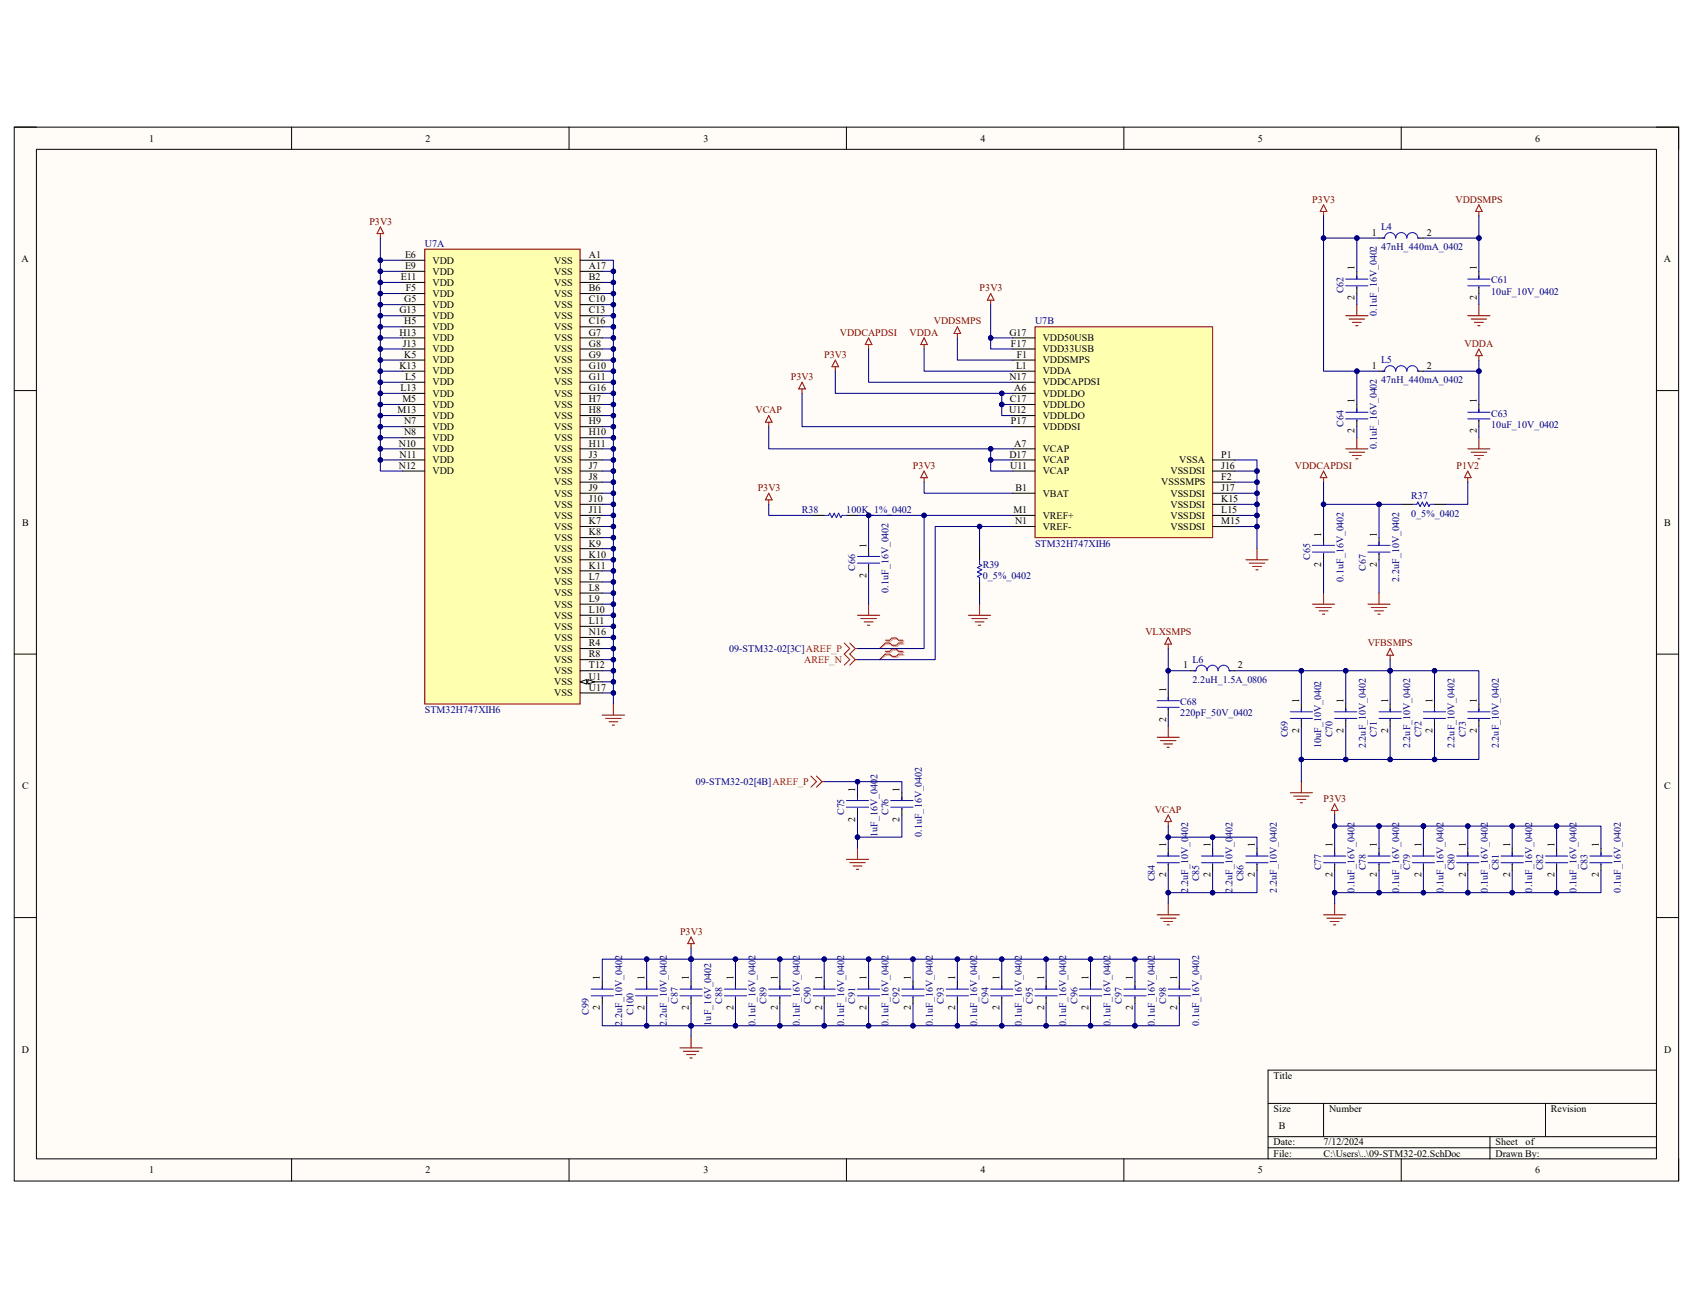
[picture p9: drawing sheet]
<svg xmlns="http://www.w3.org/2000/svg" width="279mm" height="216mm" viewBox="0 0 279 216" stroke-linecap="round" stroke-linejoin="round" font-family="sans-serif">
<defs><g id="words">
<g font-size="1.7">
<text x="24.6" y="23.4">1</text>
<text x="70.2" y="23.4">2</text>
<text x="116.1" y="23.4">3</text>
<text x="161.8" y="23.4">4</text>
<text x="207.6" y="23.4">5</text>
<text x="253.4" y="23.4">6</text>
<text x="226.4" y="38.9">1</text>
<text x="235.5" y="38.9">2</text>
<text x="3.6" y="43.3">A</text>
<text x="66.2" y="46.2">E11</text>
<text x="66.8" y="42.6">E6</text>
<text x="66.8" y="44.4">E9</text>
<text x="71.4" y="43.5">VDD</text>
<text x="71.4" y="45.3">VDD</text>
<text x="71.4" y="47.2">VDD</text>
<text x="91.5" y="43.5">VSS</text>
<text x="91.5" y="45.3">VSS</text>
<text x="91.5" y="47.2">VSS</text>
<text x="97.2" y="42.6">A1</text>
<text x="97.2" y="44.4">A17</text>
<text x="97.2" y="46.2">B2</text>
<text x="223.6" y="44.6" transform="rotate(-90 223.6 44.6)">1</text>
<text x="243.7" y="44.6" transform="rotate(-90 243.7 44.6)">1</text>
<text x="274.6" y="43.3">A</text>
<text x="65.9" y="51.7">G13</text>
<text x="66.7" y="49.9">G5</text>
<text x="66.7" y="53.6">H5</text>
<text x="67" y="48.1">F5</text>
<text x="71.4" y="49">VDD</text>
<text x="71.4" y="50.8">VDD</text>
<text x="71.4" y="52.7">VDD</text>
<text x="91.5" y="49">VSS</text>
<text x="91.5" y="50.8">VSS</text>
<text x="91.5" y="52.7">VSS</text>
<text x="97.2" y="48.1">B6</text>
<text x="97.2" y="49.9">C10</text>
<text x="97.2" y="51.7">C13</text>
<text x="97.2" y="53.6">C16</text>
<text x="223.6" y="49.6" transform="rotate(-90 223.6 49.6)">2</text>
<text x="243.7" y="49.6" transform="rotate(-90 243.7 49.6)">2</text>
<text x="65.9" y="55.4">H13</text>
<text x="66.5" y="57.2">J13</text>
<text x="66.7" y="59.1">K5</text>
<text x="71.4" y="54.5">VDD</text>
<text x="71.4" y="56.3">VDD</text>
<text x="71.4" y="58.2">VDD</text>
<text x="71.4" y="60">VDD</text>
<text x="91.5" y="54.5">VSS</text>
<text x="91.5" y="56.3">VSS</text>
<text x="91.5" y="58.2">VSS</text>
<text x="91.5" y="60">VSS</text>
<text x="97.2" y="55.4">G7</text>
<text x="97.2" y="57.2">G8</text>
<text x="97.2" y="59.1">G9</text>
<text x="166.6" y="55.4">G17</text>
<text x="166.8" y="57.2">F17</text>
<text x="167.8" y="59.1">F1</text>
<text x="172.1" y="56.3">VDD50USB</text>
<text x="172.1" y="58.2">VDD33USB</text>
<text x="172.1" y="60">VDDSMPS</text>
<text x="65.9" y="60.9">K13</text>
<text x="66.1" y="64.6">L13</text>
<text x="66.9" y="62.7">L5</text>
<text x="71.4" y="61.8">VDD</text>
<text x="71.4" y="63.6">VDD</text>
<text x="71.4" y="65.5">VDD</text>
<text x="91.5" y="61.8">VSS</text>
<text x="91.5" y="63.6">VSS</text>
<text x="91.5" y="65.5">VSS</text>
<text x="97.2" y="60.9">G10</text>
<text x="97.2" y="62.7">G11</text>
<text x="97.2" y="64.6">G16</text>
<text x="166.6" y="62.7">N17</text>
<text x="167.4" y="64.6">A6</text>
<text x="167.7" y="60.9">L1</text>
<text x="172.1" y="61.8">VDDA</text>
<text x="172.1" y="63.6">VDDCAPDSI</text>
<text x="172.1" y="65.5">VDDLDO</text>
<text x="226.4" y="60.9">1</text>
<text x="235.5" y="60.9">2</text>
<text x="65.6" y="68.2">M13</text>
<text x="66.4" y="66.4">M5</text>
<text x="66.7" y="70.1">N7</text>
<text x="66.7" y="71.9">N8</text>
<text x="71.4" y="67.3">VDD</text>
<text x="71.4" y="69.1">VDD</text>
<text x="71.4" y="71">VDD</text>
<text x="91.5" y="67.3">VSS</text>
<text x="91.5" y="69.1">VSS</text>
<text x="91.5" y="71">VSS</text>
<text x="97.2" y="66.4">H7</text>
<text x="97.2" y="68.2">H8</text>
<text x="97.2" y="70.1">H9</text>
<text x="97.2" y="71.9">H10</text>
<text x="166.5" y="68.2">U12</text>
<text x="166.7" y="66.4">C17</text>
<text x="166.8" y="70.1">P17</text>
<text x="172.1" y="67.3">VDDLDO</text>
<text x="172.1" y="69.1">VDDLDO</text>
<text x="172.1" y="71">VDDDSI</text>
<text x="223.6" y="71.5" transform="rotate(-90 223.6 71.5)">2</text>
<text x="223.6" y="66.6" transform="rotate(-90 223.6 66.6)">1</text>
<text x="243.7" y="71.5" transform="rotate(-90 243.7 71.5)">2</text>
<text x="243.7" y="66.6" transform="rotate(-90 243.7 66.6)">1</text>
<text x="65.8" y="73.7">N10</text>
<text x="65.8" y="77.4">N12</text>
<text x="66" y="75.6">N11</text>
<text x="71.4" y="72.8">VDD</text>
<text x="71.4" y="74.6">VDD</text>
<text x="71.4" y="76.5">VDD</text>
<text x="91.5" y="72.8">VSS</text>
<text x="91.5" y="74.6">VSS</text>
<text x="91.5" y="76.5">VSS</text>
<text x="97.2" y="73.7">H11</text>
<text x="97.2" y="75.6">J3</text>
<text x="97.2" y="77.4">J7</text>
<text x="166.6" y="75.6">D17</text>
<text x="166.7" y="77.4">U11</text>
<text x="167.4" y="73.7">A7</text>
<text x="172.1" y="74.6">VCAP</text>
<text x="172.1" y="76.5">VCAP</text>
<text x="194.6" y="76.5">VSSA</text>
<text x="201.5" y="77.4">J16</text>
<text x="201.5" y="75.6">P1</text>
<text x="71.4" y="78.3">VDD</text>
<text x="91.5" y="78.3">VSS</text>
<text x="91.5" y="80.1">VSS</text>
<text x="91.5" y="82">VSS</text>
<text x="91.5" y="83.8">VSS</text>
<text x="97.2" y="79.2">J8</text>
<text x="97.2" y="81">J9</text>
<text x="97.2" y="82.9">J10</text>
<text x="167.6" y="81">B1</text>
<text x="172.1" y="78.3">VCAP</text>
<text x="172.1" y="82">VBAT</text>
<text x="191.6" y="80.1">VSSSMPS</text>
<text x="193.2" y="78.3">VSSDSI</text>
<text x="193.2" y="82">VSSDSI</text>
<text x="193.2" y="83.8">VSSDSI</text>
<text x="201.5" y="79.2">F2</text>
<text x="201.5" y="81">J17</text>
<text x="201.5" y="82.9">K15</text>
<text x="3.6" y="86.7">B</text>
<text x="91.5" y="85.6">VSS</text>
<text x="91.5" y="87.5">VSS</text>
<text x="91.5" y="89.3">VSS</text>
<text x="97.2" y="84.7">J11</text>
<text x="97.2" y="86.5">K7</text>
<text x="97.2" y="88.3">K8</text>
<text x="167.3" y="84.7">M1</text>
<text x="167.5" y="86.5">N1</text>
<text x="172.1" y="85.6">VREF+</text>
<text x="172.1" y="87.5">VREF-</text>
<text x="193.2" y="85.6">VSSDSI</text>
<text x="193.2" y="87.5">VSSDSI</text>
<text x="201.5" y="84.7">L15</text>
<text x="201.5" y="86.5">M15</text>
<text x="218.1" y="88.6" transform="rotate(-90 218.1 88.6)">1</text>
<text x="227.2" y="88.6" transform="rotate(-90 227.2 88.6)">1</text>
<text x="274.7" y="86.7">B</text>
<text x="91.5" y="91.1">VSS</text>
<text x="91.5" y="92.9">VSS</text>
<text x="91.5" y="94.8">VSS</text>
<text x="97.2" y="90.2">K9</text>
<text x="97.2" y="92">K10</text>
<text x="97.2" y="93.9">K11</text>
<text x="97.2" y="95.7">L7</text>
<text x="143" y="95.3" transform="rotate(-90 143 95.3)">2</text>
<text x="143" y="90.4" transform="rotate(-90 143 90.4)">1</text>
<text x="218.1" y="93.5" transform="rotate(-90 218.1 93.5)">2</text>
<text x="227.2" y="93.5" transform="rotate(-90 227.2 93.5)">2</text>
<text x="91.5" y="96.6">VSS</text>
<text x="91.5" y="98.4">VSS</text>
<text x="91.5" y="100.3">VSS</text>
<text x="97.2" y="97.5">L8</text>
<text x="97.2" y="99.4">L9</text>
<text x="97.2" y="101.2">L10</text>
<text x="91.5" y="102.1">VSS</text>
<text x="91.5" y="103.9">VSS</text>
<text x="91.5" y="105.7">VSS</text>
<text x="91.5" y="107.6">VSS</text>
<text x="97.2" y="103">L11</text>
<text x="97.2" y="104.9">N16</text>
<text x="97.2" y="106.7">R4</text>
<text x="91.5" y="109.4">VSS</text>
<text x="91.5" y="111.3">VSS</text>
<text x="91.5" y="113.1">VSS</text>
<text x="97.2" y="108.5">R8</text>
<text x="97.2" y="110.3">T12</text>
<text x="97.2" y="112.2">U1</text>
<text x="195.3" y="110.3">1</text>
<text x="204.3" y="110.3">2</text>
<text x="91.5" y="114.9">VSS</text>
<text x="97.2" y="114">U17</text>
<text x="192.4" y="119.2" transform="rotate(-90 192.4 119.2)">2</text>
<text x="192.4" y="114.2" transform="rotate(-90 192.4 114.2)">1</text>
<text x="214.4" y="116" transform="rotate(-90 214.4 116)">1</text>
<text x="221.7" y="116" transform="rotate(-90 221.7 116)">1</text>
<text x="229.1" y="116" transform="rotate(-90 229.1 116)">1</text>
<text x="236.4" y="116" transform="rotate(-90 236.4 116)">1</text>
<text x="243.7" y="116" transform="rotate(-90 243.7 116)">1</text>
<text x="214.4" y="121" transform="rotate(-90 214.4 121)">2</text>
<text x="221.7" y="121" transform="rotate(-90 221.7 121)">2</text>
<text x="229.1" y="121" transform="rotate(-90 229.1 121)">2</text>
<text x="236.4" y="121" transform="rotate(-90 236.4 121)">2</text>
<text x="243.7" y="121" transform="rotate(-90 243.7 121)">2</text>
<text x="3.6" y="130.3">C</text>
<text x="141.1" y="130.7" transform="rotate(-90 141.1 130.7)">1</text>
<text x="148.5" y="130.7" transform="rotate(-90 148.5 130.7)">1</text>
<text x="274.7" y="130.3">C</text>
<text x="141.1" y="135.6" transform="rotate(-90 141.1 135.6)">2</text>
<text x="148.5" y="135.6" transform="rotate(-90 148.5 135.6)">2</text>
<text x="192.4" y="139.8" transform="rotate(-90 192.4 139.8)">1</text>
<text x="199.8" y="139.8" transform="rotate(-90 199.8 139.8)">1</text>
<text x="207.1" y="139.8" transform="rotate(-90 207.1 139.8)">1</text>
<text x="219.9" y="139.8" transform="rotate(-90 219.9 139.8)">1</text>
<text x="227.2" y="139.8" transform="rotate(-90 227.2 139.8)">1</text>
<text x="234.6" y="139.8" transform="rotate(-90 234.6 139.8)">1</text>
<text x="241.9" y="139.8" transform="rotate(-90 241.9 139.8)">1</text>
<text x="249.2" y="139.8" transform="rotate(-90 249.2 139.8)">1</text>
<text x="256.5" y="139.8" transform="rotate(-90 256.5 139.8)">1</text>
<text x="263.9" y="139.8" transform="rotate(-90 263.9 139.8)">1</text>
<text x="192.4" y="144.8" transform="rotate(-90 192.4 144.8)">2</text>
<text x="199.8" y="144.8" transform="rotate(-90 199.8 144.8)">2</text>
<text x="207.1" y="144.8" transform="rotate(-90 207.1 144.8)">2</text>
<text x="219.9" y="144.8" transform="rotate(-90 219.9 144.8)">2</text>
<text x="227.2" y="144.8" transform="rotate(-90 227.2 144.8)">2</text>
<text x="234.6" y="144.8" transform="rotate(-90 234.6 144.8)">2</text>
<text x="241.9" y="144.8" transform="rotate(-90 241.9 144.8)">2</text>
<text x="249.2" y="144.8" transform="rotate(-90 249.2 144.8)">2</text>
<text x="256.5" y="144.8" transform="rotate(-90 256.5 144.8)">2</text>
<text x="263.9" y="144.8" transform="rotate(-90 263.9 144.8)">2</text>
<text x="99" y="161.8" transform="rotate(-90 99 161.8)">1</text>
<text x="106.4" y="161.8" transform="rotate(-90 106.4 161.8)">1</text>
<text x="113.7" y="161.8" transform="rotate(-90 113.7 161.8)">1</text>
<text x="121" y="161.8" transform="rotate(-90 121 161.8)">1</text>
<text x="128.4" y="161.8" transform="rotate(-90 128.4 161.8)">1</text>
<text x="135.7" y="161.8" transform="rotate(-90 135.7 161.8)">1</text>
<text x="143" y="161.8" transform="rotate(-90 143 161.8)">1</text>
<text x="150.3" y="161.8" transform="rotate(-90 150.3 161.8)">1</text>
<text x="157.6" y="161.8" transform="rotate(-90 157.6 161.8)">1</text>
<text x="165" y="161.8" transform="rotate(-90 165 161.8)">1</text>
<text x="172.3" y="161.8" transform="rotate(-90 172.3 161.8)">1</text>
<text x="179.6" y="161.8" transform="rotate(-90 179.6 161.8)">1</text>
<text x="186.9" y="161.8" transform="rotate(-90 186.9 161.8)">1</text>
<text x="194.3" y="161.8" transform="rotate(-90 194.3 161.8)">1</text>
<text x="99" y="166.8" transform="rotate(-90 99 166.8)">2</text>
<text x="106.4" y="166.8" transform="rotate(-90 106.4 166.8)">2</text>
<text x="113.7" y="166.8" transform="rotate(-90 113.7 166.8)">2</text>
<text x="121" y="166.8" transform="rotate(-90 121 166.8)">2</text>
<text x="128.4" y="166.8" transform="rotate(-90 128.4 166.8)">2</text>
<text x="135.7" y="166.8" transform="rotate(-90 135.7 166.8)">2</text>
<text x="143" y="166.8" transform="rotate(-90 143 166.8)">2</text>
<text x="150.3" y="166.8" transform="rotate(-90 150.3 166.8)">2</text>
<text x="157.6" y="166.8" transform="rotate(-90 157.6 166.8)">2</text>
<text x="165" y="166.8" transform="rotate(-90 165 166.8)">2</text>
<text x="172.3" y="166.8" transform="rotate(-90 172.3 166.8)">2</text>
<text x="179.6" y="166.8" transform="rotate(-90 179.6 166.8)">2</text>
<text x="186.9" y="166.8" transform="rotate(-90 186.9 166.8)">2</text>
<text x="194.3" y="166.8" transform="rotate(-90 194.3 166.8)">2</text>
<text x="3.6" y="173.7">D</text>
<text x="274.6" y="173.7">D</text>
<text x="210.2" y="178.1">Title</text>
<text x="210.2" y="183.6">Size</text>
<text x="219.3" y="183.6">Number</text>
<text x="256" y="183.6">Revision</text>
<text x="210.2" y="189.1">Date:</text>
<text x="210.2" y="190.9">File:</text>
<text x="211.1" y="186.4">B</text>
<text x="218.4" y="189.1">7/12/2024</text>
<text x="218.4" y="190.9">C:\Users\..\09-STM32-02.SchDoc</text>
<text x="246.8" y="189.1">Sheet</text>
<text x="246.8" y="190.9">Drawn By:</text>
<text x="251.8" y="189.1">of</text>
<text x="24.6" y="193.7">1</text>
<text x="70.2" y="193.7">2</text>
<text x="116.1" y="193.7">3</text>
<text x="161.8" y="193.7">4</text>
<text x="207.6" y="193.7">5</text>
<text x="253.4" y="193.7">6</text>
</g>
<g font-size="1.7" fill="#800000">
<text x="216.6" y="33.4">P3V3</text>
<text x="240.2" y="33.4">VDDSMPS</text>
<text x="61" y="37.1">P3V3</text>
<text x="154.1" y="53.6">VDDSMPS</text>
<text x="161.7" y="48.1">P3V3</text>
<text x="136" y="59.1">P3V3</text>
<text x="138.6" y="55.4">VDDCAPDSI</text>
<text x="150.1" y="55.4">VDDA</text>
<text x="241.7" y="57.2">VDDA</text>
<text x="130.5" y="62.7">P3V3</text>
<text x="124.7" y="68.2">VCAP</text>
<text x="150.7" y="77.4">P3V3</text>
<text x="213.7" y="77.4">VDDCAPDSI</text>
<text x="240.4" y="77.4">P1V2</text>
<text x="125.1" y="81">P3V3</text>
<text x="189" y="104.9">VLXSMPS</text>
<text x="225.7" y="106.7">VFBSMPS</text>
<text x="190.6" y="134.2">VCAP</text>
<text x="218.4" y="132.3">P3V3</text>
<text x="112.2" y="154.3">P3V3</text>
</g>
<g font-size="1.7" fill="#000080">
<text x="70.1" y="40.8">U7A</text>
<text x="227.9" y="38">L4</text>
<text x="227.9" y="41.3">47nH_440mA_0402</text>
<text x="246.1" y="46.8">C61</text>
<text x="170.8" y="53.6">U7B</text>
<text x="221.7" y="48.4" transform="rotate(-90 221.7 48.4)">C62</text>
<text x="227.2" y="52.1" transform="rotate(-90 227.2 52.1)">0.1uF_16V_0402</text>
<text x="246.1" y="48.6">10uF_10V_0402</text>
<text x="227.9" y="60">L5</text>
<text x="227.9" y="63.3">47nH_440mA_0402</text>
<text x="221.7" y="70.4" transform="rotate(-90 221.7 70.4)">C64</text>
<text x="246.1" y="68.7">C63</text>
<text x="246.1" y="70.6">10uF_10V_0402</text>
<text x="227.2" y="74.1" transform="rotate(-90 227.2 74.1)">0.1uF_16V_0402</text>
<text x="232.9" y="82.3">R37</text>
<text x="132.3" y="84.7">R38</text>
<text x="139.7" y="84.7">100K_1%_0402</text>
<text x="232.9" y="85.3">0_5%_0402</text>
<text x="141.1" y="94.2" transform="rotate(-90 141.1 94.2)">C66</text>
<text x="162.2" y="93.7">R39</text>
<text x="162.2" y="95.5">0_5%_0402</text>
<text x="170.8" y="90.2">STM32H747XIH6</text>
<text x="216.2" y="92.4" transform="rotate(-90 216.2 92.4)">C65</text>
<text x="225.4" y="94.2" transform="rotate(-90 225.4 94.2)">C67</text>
<text x="146.6" y="97.9" transform="rotate(-90 146.6 97.9)">0.1uF_16V_0402</text>
<text x="221.7" y="96.1" transform="rotate(-90 221.7 96.1)">0.1uF_16V_0402</text>
<text x="230.9" y="96.1" transform="rotate(-90 230.9 96.1)">2.2uF_10V_0402</text>
<text x="120.3" y="107.6">09-STM32-02[3C]AREF_P</text>
<text x="196.8" y="109.4">L6</text>
<text x="196.8" y="112.7">2.2uH_1.5A_0806</text>
<text x="70.1" y="117.6">STM32H747XIH6</text>
<text x="194.8" y="116.4">C68</text>
<text x="194.8" y="118.2">220pF_50V_0402</text>
<text x="212.6" y="121.7" transform="rotate(-90 212.6 121.7)">C69</text>
<text x="218.1" y="123.5" transform="rotate(-90 218.1 123.5)">10uF_10V_0402</text>
<text x="219.9" y="121.7" transform="rotate(-90 219.9 121.7)">C70</text>
<text x="225.4" y="123.5" transform="rotate(-90 225.4 123.5)">2.2uF_10V_0402</text>
<text x="227.2" y="121.7" transform="rotate(-90 227.2 121.7)">C71</text>
<text x="232.7" y="123.5" transform="rotate(-90 232.7 123.5)">2.2uF_10V_0402</text>
<text x="234.6" y="121.7" transform="rotate(-90 234.6 121.7)">C72</text>
<text x="240" y="123.5" transform="rotate(-90 240 123.5)">2.2uF_10V_0402</text>
<text x="241.9" y="121.7" transform="rotate(-90 241.9 121.7)">C73</text>
<text x="247.4" y="123.5" transform="rotate(-90 247.4 123.5)">2.2uF_10V_0402</text>
<text x="114.8" y="129.6">09-STM32-02[4B]AREF_P</text>
<text x="139.3" y="134.5" transform="rotate(-90 139.3 134.5)">C75</text>
<text x="146.6" y="134.5" transform="rotate(-90 146.6 134.5)">C76</text>
<text x="144.8" y="138.2" transform="rotate(-90 144.8 138.2)">1uF_16V_0402</text>
<text x="152.1" y="138.2" transform="rotate(-90 152.1 138.2)">0.1uF_16V_0402</text>
<text x="218.1" y="143.7" transform="rotate(-90 218.1 143.7)">C77</text>
<text x="225.4" y="143.7" transform="rotate(-90 225.4 143.7)">C78</text>
<text x="232.7" y="143.7" transform="rotate(-90 232.7 143.7)">C79</text>
<text x="240" y="143.7" transform="rotate(-90 240 143.7)">C80</text>
<text x="247.4" y="143.7" transform="rotate(-90 247.4 143.7)">C81</text>
<text x="254.7" y="143.7" transform="rotate(-90 254.7 143.7)">C82</text>
<text x="262" y="143.7" transform="rotate(-90 262 143.7)">C83</text>
<text x="190.6" y="145.5" transform="rotate(-90 190.6 145.5)">C84</text>
<text x="196.1" y="147.3" transform="rotate(-90 196.1 147.3)">2.2uF_10V_0402</text>
<text x="197.9" y="145.5" transform="rotate(-90 197.9 145.5)">C85</text>
<text x="203.4" y="147.3" transform="rotate(-90 203.4 147.3)">2.2uF_10V_0402</text>
<text x="205.2" y="145.5" transform="rotate(-90 205.2 145.5)">C86</text>
<text x="210.7" y="147.3" transform="rotate(-90 210.7 147.3)">2.2uF_10V_0402</text>
<text x="223.6" y="147.3" transform="rotate(-90 223.6 147.3)">0.1uF_16V_0402</text>
<text x="230.9" y="147.3" transform="rotate(-90 230.9 147.3)">0.1uF_16V_0402</text>
<text x="238.2" y="147.3" transform="rotate(-90 238.2 147.3)">0.1uF_16V_0402</text>
<text x="245.5" y="147.3" transform="rotate(-90 245.5 147.3)">0.1uF_16V_0402</text>
<text x="252.9" y="147.3" transform="rotate(-90 252.9 147.3)">0.1uF_16V_0402</text>
<text x="260.2" y="147.3" transform="rotate(-90 260.2 147.3)">0.1uF_16V_0402</text>
<text x="267.5" y="147.3" transform="rotate(-90 267.5 147.3)">0.1uF_16V_0402</text>
<text x="97.2" y="167.5" transform="rotate(-90 97.2 167.5)">C99</text>
<text x="104.5" y="167.5" transform="rotate(-90 104.5 167.5)">C100</text>
<text x="111.8" y="165.6" transform="rotate(-90 111.8 165.6)">C87</text>
<text x="119.2" y="165.6" transform="rotate(-90 119.2 165.6)">C88</text>
<text x="126.5" y="165.6" transform="rotate(-90 126.5 165.6)">C89</text>
<text x="133.8" y="165.6" transform="rotate(-90 133.8 165.6)">C90</text>
<text x="141.1" y="165.6" transform="rotate(-90 141.1 165.6)">C91</text>
<text x="148.5" y="165.6" transform="rotate(-90 148.5 165.6)">C92</text>
<text x="155.8" y="165.6" transform="rotate(-90 155.8 165.6)">C93</text>
<text x="163.1" y="165.6" transform="rotate(-90 163.1 165.6)">C94</text>
<text x="170.5" y="165.6" transform="rotate(-90 170.5 165.6)">C95</text>
<text x="177.8" y="165.6" transform="rotate(-90 177.8 165.6)">C96</text>
<text x="185.1" y="165.6" transform="rotate(-90 185.1 165.6)">C97</text>
<text x="192.4" y="165.6" transform="rotate(-90 192.4 165.6)">C98</text>
<text x="102.7" y="169.3" transform="rotate(-90 102.7 169.3)">2.2uF_10V_0402</text>
<text x="110" y="169.3" transform="rotate(-90 110 169.3)">2.2uF_10V_0402</text>
<text x="117.3" y="169.3" transform="rotate(-90 117.3 169.3)">1uF_16V_0402</text>
<text x="124.7" y="169.3" transform="rotate(-90 124.7 169.3)">0.1uF_16V_0402</text>
<text x="132" y="169.3" transform="rotate(-90 132 169.3)">0.1uF_16V_0402</text>
<text x="139.3" y="169.3" transform="rotate(-90 139.3 169.3)">0.1uF_16V_0402</text>
<text x="146.6" y="169.3" transform="rotate(-90 146.6 169.3)">0.1uF_16V_0402</text>
<text x="154" y="169.3" transform="rotate(-90 154 169.3)">0.1uF_16V_0402</text>
<text x="161.3" y="169.3" transform="rotate(-90 161.3 169.3)">0.1uF_16V_0402</text>
<text x="168.6" y="169.3" transform="rotate(-90 168.6 169.3)">0.1uF_16V_0402</text>
<text x="175.9" y="169.3" transform="rotate(-90 175.9 169.3)">0.1uF_16V_0402</text>
<text x="183.3" y="169.3" transform="rotate(-90 183.3 169.3)">0.1uF_16V_0402</text>
<text x="190.6" y="169.3" transform="rotate(-90 190.6 169.3)">0.1uF_16V_0402</text>
<text x="197.9" y="169.3" transform="rotate(-90 197.9 169.3)">0.1uF_16V_0402</text>
</g>
<text font-size="1.7" fill="#f00" x="132.7" y="109.4">AREF_N</text>
</g></defs>
<path d="M2.3 21h274.7v173.9h-274.7z" fill-rule="evenodd" fill="#fffcf8"/>
<path d="M2.3 21h274.7v173.9h-274.7z" fill="none" stroke="#000" stroke-width=".17"/>
<path d="M6 24.6h267.4v166.7h-267.4z" fill-rule="evenodd" fill="#fffcf8"/>
<g fill="none" stroke="#000" stroke-width=".17">
<path d="M2.3 21h3.7M6 24.6h267.4v166.7h-267.4zM48.1 21v3.6M93.9 21v3.6M139.7 21v3.6M185.5 21v3.6M231.2 21v3.6M273.4 21h3.6v3.6M2.3 64.5h3.7M273.4 64.5h3.6M2.3 108h3.7M273.4 108h3.6"/>
<path d="M2.3 151.5h3.7M273.4 151.5h3.6M273.4 176.6h-64.1v14.7M48.1 191.3v3.6M93.9 191.3v3.6M139.7 191.3v3.6M185.5 191.3v3.6M209.3 182.1h64.1M209.3 187.6h64.1M209.3 189.5h64.1M218.4 182.1v5.5M231.2 191.3v3.6"/>
<path d="M245.9 187.6v3.7M255.1 182.1v5.5M277 191.3v3.6"/>
</g>
<path d="M170.8 53.9h29.3v34.8h-29.3z" fill-rule="evenodd" fill="#ffffb0"/>
<path d="M170.8 53.9h29.3v34.8h-29.3z" fill="none" stroke="#800000" stroke-width=".17"/>
<g fill="none" stroke="#000" stroke-width=".17">
<path d="M167.2 55.8h3.6M167.2 57.6h3.6M167.2 59.4h3.6M167.2 61.3h3.6M167.2 63.1h3.6M167.2 64.9h3.6M167.2 66.8h3.6M167.2 68.6h3.6M167.2 74.1h3.6M167.2 75.9h3.6M167.2 77.8h3.6M167.2 70.4h3.6"/>
<path d="M200.1 75.9h3.7M200.1 77.8h3.7M200.1 79.6h3.7M167.2 81.4h3.6M167.2 85.1h3.6M167.2 86.9h3.6M200.1 81.4h3.7M200.1 85.1h3.7M200.1 83.2h3.7M200.1 86.9h3.7"/>
</g>
<path d="M70.1 41.1h25.6v75.1h-25.6z" fill-rule="evenodd" fill="#ffffb0"/>
<path d="M70.1 41.1h25.6v75.1h-25.6z" fill="none" stroke="#800000" stroke-width=".17"/>
<g fill="none" stroke="#000" stroke-width=".17">
<path d="M66.4 43h3.7M66.4 44.8h3.7M66.4 46.6h3.7M66.4 48.5h3.7M66.4 50.3h3.7M66.4 52.1h3.7M66.4 53.9h3.7M66.4 55.8h3.7M66.4 57.6h3.7M66.4 59.4h3.7M95.7 43h3.7M95.7 44.8h3.7"/>
<path d="M95.7 46.6h3.7M95.7 48.5h3.7M95.7 50.3h3.7M95.7 52.1h3.7M95.7 53.9h3.7M95.7 55.8h3.7M95.7 57.6h3.7M95.7 59.4h3.7M66.4 61.3h3.7M66.4 63.1h3.7M66.4 64.9h3.7M66.4 66.8h3.7"/>
<path d="M66.4 68.6h3.7M66.4 70.4h3.7M66.4 72.3h3.7M66.4 74.1h3.7M66.4 75.9h3.7M66.4 77.7h3.7M95.7 61.3h3.7M95.7 63.1h3.7M95.7 64.9h3.7M95.7 66.8h3.7M95.7 68.6h3.7M95.7 70.4h3.7"/>
<path d="M95.7 72.3h3.7M95.7 74.1h3.7M95.7 75.9h3.7M95.7 77.8h3.7M95.7 79.6h3.7M95.7 81.4h3.7M95.7 83.2h3.7M95.7 85.1h3.7M95.7 86.9h3.7M95.7 88.7h3.7M95.7 90.6h3.7M95.7 92.4h3.7"/>
<path d="M95.7 94.2h3.7M95.7 96.1h3.7M95.7 97.9h3.7M95.7 99.7h3.7M95.7 101.6h3.7M95.7 103.4h3.7M95.7 105.2h3.7M95.7 107.1h3.7M95.7 108.9h3.7M95.7 110.7h3.7M95.7 112.5h3.7"/>
</g>
<path d="M95.7 112.5l1.1-.3v.7z" fill="#f8fcff"/>
<path d="M95.7 112.5l1.1-.3v.7z" fill="none" stroke="#000" stroke-width=".17"/>
<path d="M97 112.2l1.1 .3-1.1 .4z" fill="#f8fcff"/>
<g fill="none" stroke="#000" stroke-width=".17">
<path d="M227.6 39.3h.9M234 39.3h.9M223.9 44.8v1.3M223.9 47.3v1.2M244.1 44.8v1.3M244.1 47.3v1.2M223.9 66.8v1.3M223.9 69.3v1.1M227.6 61.3h.9M234 61.3h.9M244.1 66.8v1.3M244.1 69.3v1.1"/>
<path d="M134.2 85.1h1.8M139.7 85.1h1.8M143.3 90.6v1.3M143.3 93.1v1.1M161.7 90.6v1.8M161.7 96.1v1.8M218.4 88.7v1.3M218.4 91.3v1.1M227.6 88.7v1.3M227.6 91.3v1.1M231.2 83.2h1.9M236.7 83.2h1.9"/>
<path d="M95.7 114.4h3.7M97 112.2l1.1 .3-1.1 .4zM192.8 114.4v1.3M192.8 116.9v1.1M214.8 116.2v1.3M214.8 118.8v1.1"/>
</g>
<g fill="none" stroke="#800000" stroke-width=".17">
<path d="M62.8 37.5l.5 1.1h-1.1zM62.8 38.6v.7M218.4 33.8l.6 1.1h-1.1zM218.4 34.9v.7M244.1 34.9v.7M244.1 33.8l.5 1.1h-1.1zM143.3 56.9v.7M143.3 55.8l.6 1.1h-1.1zM152.5 55.8l.6 1.1h-1.1zM152.5 56.9v.7M158 53.9l.5 1.1h-1.1zM158 55v.8"/>
<path d="M163.5 48.5l.5 1.1h-1.1zM163.5 49.6v.7M222.1 52.1h3.7M222.6 52.7h2.6M223.2 53.2h1.5M223.7 53.8h.4M223.9 50.3v1.8M242.2 52.1h3.7M242.8 52.7h2.6M243.3 53.2h1.5M243.9 53.8h.4M244.1 50.3v1.8"/>
<path d="M244.1 58.7v.7M244.1 57.6l.5 1.1h-1.1zM132.4 63.1l.5 1.1h-1.1zM132.4 64.2v.7M218.4 78.8v.8M218.4 77.8l.6 1h-1.1zM222.1 74.1h3.7M222.6 74.6h2.6M223.2 75.2h1.5M223.7 75.7h.4M223.9 72.3v1.8M242.2 74.1h3.7"/>
<path d="M242.2 77.8l.6 1h-1.1zM242.2 78.8v.8M242.8 74.6h2.6M243.3 75.2h1.5M243.9 75.7h.4M244.1 72.3v1.8M126.9 81.4l.5 1.1h-1.1zM126.9 82.5v.7M143.3 99.7v1.9M161.7 99.7v1.9M205.6 92.4h3.7M206.2 93h2.5"/>
<path d="M206.7 93.5h1.5M207.3 94.1h.3M207.4 90.6v1.8M216.6 99.7h3.7M218.4 97.9v1.8M225.8 99.7h3.6M227.6 97.9v1.8M99.4 118h3.7M99.9 118.6h2.6M100.5 119.1h1.5M101 119.7h.4M101.2 116.2v1.8"/>
<path d="M141.5 101.6h3.7M142.1 102.1h2.5M142.6 102.7h1.5M143.2 103.2h.3M159.8 101.6h3.7M160.4 102.1h2.5M160.9 102.7h1.5M161.5 103.2h.3M192.8 105.2l.5 1.1h-1.1zM192.8 106.3v.8M192.8 119.9v1.8M217.1 100.3h2.6"/>
<path d="M217.7 100.8h1.5M218.2 101.4h.4M226.3 100.3h2.6M226.9 100.8h1.4M227.4 101.4h.4M229.4 107.1l.6 1.1h-1.1zM229.4 108.2v.7M191 121.7h3.6M191.5 122.2h2.6M192.1 122.8h1.4M192.6 123.3h.4"/>
</g>
<g fill="none" stroke="#00f" stroke-width=".17">
<path d="M228.1 39.3h.4a.92 .92 0 0 1 .9-.9 .92 .92 0 0 1 .9 .9 .92 .92 0 0 1 1-.9 .92 .92 0 0 1 .9 .9 .92 .92 0 0 1 .9-.9 .92 .92 0 0 1 .9 .9h.2M222.1 46.1h3.7M222.1 47.2h3.7M223.9 45.5v.6M223.9 47.3v.2M242.2 46.1h3.7M242.2 47.2h3.7M244.1 45.5v.6M244.1 47.3v.2M222.1 68.1h3.7M222.1 69.1h3.7M223.9 67.5v.6"/>
<path d="M223.9 69.3v.2M228.1 61.3h.4a.92 .92 0 0 1 .9-.9 .92 .92 0 0 1 .9 .9 .92 .92 0 0 1 1-.9 .92 .92 0 0 1 .9 .9 .92 .92 0 0 1 .9-.9 .92 .92 0 0 1 .9 .9h.2M242.2 68.1h3.7M242.2 69.1h3.7M244.1 67.5v.6M244.1 69.3v.2M136 85.1h.8l.1-.4 .4 .7 .4-.7 .3 .7 .4-.7 .4 .7 .2-.3h.7M141.5 91.9h3.7M141.5 92.9h3.7M143.3 91.3v.6M143.3 93.1v.2M161.7 92.4v.7l.3 .2-.7 .4 .7 .3-.7 .4 .7 .4-.7 .3 .4 .2v.8"/>
<path d="M216.6 90h3.7M216.6 91.1h3.7M218.4 89.5v.5M218.4 91.3v.2M225.8 90h3.6M225.8 91.1h3.6M227.6 89.5v.5M227.6 91.3v.2M233.1 83.2h.7l.2-.3 .4 .7 .3-.7 .4 .7 .4-.7 .3 .7 .2-.4h.7M191 115.7h3.6M191 116.8h3.6M192.8 115.1v.6"/>
<path d="M192.8 116.9v.2M212.9 117.5h3.7M212.9 118.6h3.7M214.8 116.9v.6M214.8 118.8v.2"/>
</g>
<path d="M139.3 106.1l.9 1-.9 .9 .9 .9-.9 .9M140.2 106.1l.9 1M141.1 107.1l-.9 .9 .9 .9M141.1 107.1h.4M141.1 108.9l-.9 .9M141.1 108.9h.4M146.1 105.7h.7l.4-.4h.7l.4 .4h.7M146.1 107.5h.7l.4-.4h.7l.4 .4h.7M149 106.1h-.7l-.4 .4h-.7l-.4-.4h-.7l-.9 1M149 108h-.7l-.4 .3h-.7l-.4-.3h-.7l-.9 .9" fill="none" stroke="#f00" stroke-width=".17"/>
<path d="M146.3 105.9h.7l.4-.4h.7l.4 .4h.7M146.3 107.7h.7l.4-.4h.7l.4 .4h.7M149.2 106.3h-.7l-.4 .4h-.7l-.4-.4h-.7l-1.1 .8M149.2 108.1h-.7l-.4 .4h-.7l-.4-.4h-.7l-1.1 .8" fill="none" stroke="#d0a19e" stroke-width=".17"/>
<path d="M99.4 43h1.8v73.2" fill="none" stroke="#000080" stroke-width=".17"/>
<circle cx="101.2" cy="44.8" r=".37" fill="#000080"/>
<circle cx="101.2" cy="44.8" r=".37" fill="none" stroke="#000080" stroke-width=".17"/>
<circle cx="101.2" cy="46.6" r=".37" fill="#000080"/>
<circle cx="101.2" cy="46.6" r=".37" fill="none" stroke="#000080" stroke-width=".17"/>
<circle cx="101.2" cy="48.5" r=".37" fill="#000080"/>
<circle cx="101.2" cy="48.5" r=".37" fill="none" stroke="#000080" stroke-width=".17"/>
<circle cx="101.2" cy="50.3" r=".37" fill="#000080"/>
<circle cx="101.2" cy="50.3" r=".37" fill="none" stroke="#000080" stroke-width=".17"/>
<circle cx="101.2" cy="52.1" r=".37" fill="#000080"/>
<circle cx="101.2" cy="52.1" r=".37" fill="none" stroke="#000080" stroke-width=".17"/>
<circle cx="101.2" cy="53.9" r=".37" fill="#000080"/>
<circle cx="101.2" cy="53.9" r=".37" fill="none" stroke="#000080" stroke-width=".17"/>
<circle cx="101.2" cy="55.8" r=".37" fill="#000080"/>
<circle cx="101.2" cy="55.8" r=".37" fill="none" stroke="#000080" stroke-width=".17"/>
<circle cx="101.2" cy="57.6" r=".37" fill="#000080"/>
<circle cx="101.2" cy="57.6" r=".37" fill="none" stroke="#000080" stroke-width=".17"/>
<circle cx="101.2" cy="59.4" r=".37" fill="#000080"/>
<circle cx="101.2" cy="59.4" r=".37" fill="none" stroke="#000080" stroke-width=".17"/>
<circle cx="101.2" cy="61.3" r=".37" fill="#000080"/>
<circle cx="101.2" cy="61.3" r=".37" fill="none" stroke="#000080" stroke-width=".17"/>
<circle cx="101.2" cy="63.1" r=".37" fill="#000080"/>
<circle cx="101.2" cy="63.1" r=".37" fill="none" stroke="#000080" stroke-width=".17"/>
<circle cx="101.2" cy="64.9" r=".37" fill="#000080"/>
<circle cx="101.2" cy="64.9" r=".37" fill="none" stroke="#000080" stroke-width=".17"/>
<circle cx="101.2" cy="66.8" r=".37" fill="#000080"/>
<circle cx="101.2" cy="66.8" r=".37" fill="none" stroke="#000080" stroke-width=".17"/>
<circle cx="101.2" cy="68.6" r=".37" fill="#000080"/>
<circle cx="101.2" cy="68.6" r=".37" fill="none" stroke="#000080" stroke-width=".17"/>
<circle cx="101.2" cy="70.4" r=".37" fill="#000080"/>
<circle cx="101.2" cy="70.4" r=".37" fill="none" stroke="#000080" stroke-width=".17"/>
<circle cx="101.2" cy="72.3" r=".37" fill="#000080"/>
<circle cx="101.2" cy="72.3" r=".37" fill="none" stroke="#000080" stroke-width=".17"/>
<circle cx="101.2" cy="74.1" r=".37" fill="#000080"/>
<circle cx="101.2" cy="74.1" r=".37" fill="none" stroke="#000080" stroke-width=".17"/>
<circle cx="101.2" cy="75.9" r=".37" fill="#000080"/>
<circle cx="101.2" cy="75.9" r=".37" fill="none" stroke="#000080" stroke-width=".17"/>
<circle cx="101.2" cy="77.8" r=".37" fill="#000080"/>
<circle cx="101.2" cy="77.8" r=".37" fill="none" stroke="#000080" stroke-width=".17"/>
<circle cx="101.2" cy="79.6" r=".37" fill="#000080"/>
<circle cx="101.2" cy="79.6" r=".37" fill="none" stroke="#000080" stroke-width=".17"/>
<circle cx="101.2" cy="81.4" r=".37" fill="#000080"/>
<circle cx="101.2" cy="81.4" r=".37" fill="none" stroke="#000080" stroke-width=".17"/>
<circle cx="101.2" cy="83.2" r=".37" fill="#000080"/>
<circle cx="101.2" cy="83.2" r=".37" fill="none" stroke="#000080" stroke-width=".17"/>
<circle cx="101.2" cy="85.1" r=".37" fill="#000080"/>
<circle cx="101.2" cy="85.1" r=".37" fill="none" stroke="#000080" stroke-width=".17"/>
<circle cx="101.2" cy="86.9" r=".37" fill="#000080"/>
<circle cx="101.2" cy="86.9" r=".37" fill="none" stroke="#000080" stroke-width=".17"/>
<circle cx="101.2" cy="88.7" r=".37" fill="#000080"/>
<circle cx="101.2" cy="88.7" r=".37" fill="none" stroke="#000080" stroke-width=".17"/>
<circle cx="101.2" cy="90.6" r=".37" fill="#000080"/>
<circle cx="101.2" cy="90.6" r=".37" fill="none" stroke="#000080" stroke-width=".17"/>
<circle cx="101.2" cy="92.4" r=".37" fill="#000080"/>
<circle cx="101.2" cy="92.4" r=".37" fill="none" stroke="#000080" stroke-width=".17"/>
<circle cx="101.2" cy="94.2" r=".37" fill="#000080"/>
<circle cx="101.2" cy="94.2" r=".37" fill="none" stroke="#000080" stroke-width=".17"/>
<circle cx="101.2" cy="96.1" r=".37" fill="#000080"/>
<circle cx="101.2" cy="96.1" r=".37" fill="none" stroke="#000080" stroke-width=".17"/>
<circle cx="101.2" cy="97.9" r=".37" fill="#000080"/>
<circle cx="101.2" cy="97.9" r=".37" fill="none" stroke="#000080" stroke-width=".17"/>
<circle cx="101.2" cy="99.7" r=".37" fill="#000080"/>
<circle cx="101.2" cy="99.7" r=".37" fill="none" stroke="#000080" stroke-width=".17"/>
<circle cx="101.2" cy="101.6" r=".37" fill="#000080"/>
<circle cx="101.2" cy="101.6" r=".37" fill="none" stroke="#000080" stroke-width=".17"/>
<circle cx="101.2" cy="103.4" r=".37" fill="#000080"/>
<circle cx="101.2" cy="103.4" r=".37" fill="none" stroke="#000080" stroke-width=".17"/>
<circle cx="101.2" cy="105.2" r=".37" fill="#000080"/>
<circle cx="101.2" cy="105.2" r=".37" fill="none" stroke="#000080" stroke-width=".17"/>
<circle cx="101.2" cy="107.1" r=".37" fill="#000080"/>
<circle cx="101.2" cy="107.1" r=".37" fill="none" stroke="#000080" stroke-width=".17"/>
<circle cx="101.2" cy="108.9" r=".37" fill="#000080"/>
<circle cx="101.2" cy="108.9" r=".37" fill="none" stroke="#000080" stroke-width=".17"/>
<circle cx="101.2" cy="110.7" r=".37" fill="#000080"/>
<circle cx="101.2" cy="110.7" r=".37" fill="none" stroke="#000080" stroke-width=".17"/>
<circle cx="101.2" cy="112.5" r=".37" fill="#000080"/>
<circle cx="101.2" cy="112.5" r=".37" fill="none" stroke="#000080" stroke-width=".17"/>
<circle cx="101.2" cy="114.4" r=".37" fill="#000080"/>
<g fill="none" stroke="#000080" stroke-width=".17">
<path d="M99.4 114.4h1.8"/>
<circle cx="101.2" cy="114.4" r=".37"/>
</g>
<circle cx="101.2" cy="114.4" r=".37" fill="#000080"/>
<g fill="none" stroke="#000080" stroke-width=".17">
<path d="M99.4 112.5h1.8"/>
<circle cx="101.2" cy="114.4" r=".37"/>
</g>
<circle cx="101.2" cy="112.5" r=".37" fill="#000080"/>
<g fill="none" stroke="#000080" stroke-width=".17">
<path d="M99.4 110.7h1.8"/>
<circle cx="101.2" cy="112.5" r=".37"/>
</g>
<circle cx="101.2" cy="110.7" r=".37" fill="#000080"/>
<g fill="none" stroke="#000080" stroke-width=".17">
<path d="M99.4 108.9h1.8"/>
<circle cx="101.2" cy="110.7" r=".37"/>
</g>
<circle cx="101.2" cy="108.9" r=".37" fill="#000080"/>
<g fill="none" stroke="#000080" stroke-width=".17">
<path d="M99.4 107.1h1.8"/>
<circle cx="101.2" cy="108.9" r=".37"/>
</g>
<circle cx="101.2" cy="107.1" r=".37" fill="#000080"/>
<g fill="none" stroke="#000080" stroke-width=".17">
<path d="M99.4 105.2h1.8"/>
<circle cx="101.2" cy="107.1" r=".37"/>
</g>
<circle cx="101.2" cy="105.2" r=".37" fill="#000080"/>
<g fill="none" stroke="#000080" stroke-width=".17">
<path d="M99.4 103.4h1.8"/>
<circle cx="101.2" cy="105.2" r=".37"/>
</g>
<circle cx="101.2" cy="103.4" r=".37" fill="#000080"/>
<g fill="none" stroke="#000080" stroke-width=".17">
<path d="M99.4 101.6h1.8"/>
<circle cx="101.2" cy="103.4" r=".37"/>
</g>
<circle cx="101.2" cy="101.6" r=".37" fill="#000080"/>
<g fill="none" stroke="#000080" stroke-width=".17">
<path d="M99.4 99.7h1.8"/>
<circle cx="101.2" cy="101.6" r=".37"/>
</g>
<circle cx="101.2" cy="99.7" r=".37" fill="#000080"/>
<g fill="none" stroke="#000080" stroke-width=".17">
<path d="M99.4 97.9h1.8"/>
<circle cx="101.2" cy="99.7" r=".37"/>
</g>
<circle cx="101.2" cy="97.9" r=".37" fill="#000080"/>
<g fill="none" stroke="#000080" stroke-width=".17">
<path d="M99.4 96.1h1.8"/>
<circle cx="101.2" cy="97.9" r=".37"/>
</g>
<circle cx="101.2" cy="96.1" r=".37" fill="#000080"/>
<g fill="none" stroke="#000080" stroke-width=".17">
<path d="M99.4 94.2h1.8"/>
<circle cx="101.2" cy="96.1" r=".37"/>
</g>
<circle cx="101.2" cy="94.2" r=".37" fill="#000080"/>
<g fill="none" stroke="#000080" stroke-width=".17">
<path d="M99.4 92.4h1.8"/>
<circle cx="101.2" cy="94.2" r=".37"/>
</g>
<circle cx="101.2" cy="92.4" r=".37" fill="#000080"/>
<g fill="none" stroke="#000080" stroke-width=".17">
<path d="M99.4 90.6h1.8"/>
<circle cx="101.2" cy="92.4" r=".37"/>
</g>
<circle cx="101.2" cy="90.6" r=".37" fill="#000080"/>
<g fill="none" stroke="#000080" stroke-width=".17">
<path d="M99.4 88.7h1.8"/>
<circle cx="101.2" cy="90.6" r=".37"/>
</g>
<circle cx="101.2" cy="88.7" r=".37" fill="#000080"/>
<g fill="none" stroke="#000080" stroke-width=".17">
<path d="M99.4 86.9h1.8"/>
<circle cx="101.2" cy="88.7" r=".37"/>
</g>
<circle cx="101.2" cy="86.9" r=".37" fill="#000080"/>
<g fill="none" stroke="#000080" stroke-width=".17">
<path d="M99.4 85.1h1.8"/>
<circle cx="101.2" cy="86.9" r=".37"/>
</g>
<circle cx="101.2" cy="85.1" r=".37" fill="#000080"/>
<g fill="none" stroke="#000080" stroke-width=".17">
<path d="M99.4 83.2h1.8"/>
<circle cx="101.2" cy="85.1" r=".37"/>
</g>
<circle cx="101.2" cy="83.2" r=".37" fill="#000080"/>
<g fill="none" stroke="#000080" stroke-width=".17">
<path d="M99.4 81.4h1.8"/>
<circle cx="101.2" cy="83.2" r=".37"/>
</g>
<circle cx="101.2" cy="81.4" r=".37" fill="#000080"/>
<g fill="none" stroke="#000080" stroke-width=".17">
<path d="M99.4 79.6h1.8"/>
<circle cx="101.2" cy="81.4" r=".37"/>
</g>
<circle cx="101.2" cy="79.6" r=".37" fill="#000080"/>
<g fill="none" stroke="#000080" stroke-width=".17">
<path d="M99.4 77.8h1.8"/>
<circle cx="101.2" cy="79.6" r=".37"/>
</g>
<circle cx="101.2" cy="77.8" r=".37" fill="#000080"/>
<g fill="none" stroke="#000080" stroke-width=".17">
<path d="M99.4 75.9h1.8"/>
<circle cx="101.2" cy="77.8" r=".37"/>
</g>
<circle cx="101.2" cy="75.9" r=".37" fill="#000080"/>
<g fill="none" stroke="#000080" stroke-width=".17">
<path d="M99.4 74.1h1.8"/>
<circle cx="101.2" cy="75.9" r=".37"/>
</g>
<circle cx="101.2" cy="74.1" r=".37" fill="#000080"/>
<g fill="none" stroke="#000080" stroke-width=".17">
<path d="M99.4 72.3h1.8"/>
<circle cx="101.2" cy="74.1" r=".37"/>
</g>
<circle cx="101.2" cy="72.3" r=".37" fill="#000080"/>
<g fill="none" stroke="#000080" stroke-width=".17">
<path d="M99.4 70.4h1.8"/>
<circle cx="101.2" cy="72.3" r=".37"/>
</g>
<circle cx="101.2" cy="70.4" r=".37" fill="#000080"/>
<g fill="none" stroke="#000080" stroke-width=".17">
<path d="M99.4 68.6h1.8"/>
<circle cx="101.2" cy="70.4" r=".37"/>
</g>
<circle cx="101.2" cy="68.6" r=".37" fill="#000080"/>
<g fill="none" stroke="#000080" stroke-width=".17">
<path d="M99.4 66.8h1.8"/>
<circle cx="101.2" cy="68.6" r=".37"/>
</g>
<circle cx="101.2" cy="66.8" r=".37" fill="#000080"/>
<g fill="none" stroke="#000080" stroke-width=".17">
<path d="M99.4 64.9h1.8"/>
<circle cx="101.2" cy="66.8" r=".37"/>
</g>
<circle cx="101.2" cy="64.9" r=".37" fill="#000080"/>
<g fill="none" stroke="#000080" stroke-width=".17">
<path d="M99.4 63.1h1.8"/>
<circle cx="101.2" cy="64.9" r=".37"/>
</g>
<circle cx="101.2" cy="63.1" r=".37" fill="#000080"/>
<g fill="none" stroke="#000080" stroke-width=".17">
<path d="M99.4 61.3h1.8"/>
<circle cx="101.2" cy="63.1" r=".37"/>
</g>
<circle cx="101.2" cy="61.3" r=".37" fill="#000080"/>
<g fill="none" stroke="#000080" stroke-width=".17">
<path d="M99.4 59.4h1.8"/>
<circle cx="101.2" cy="61.3" r=".37"/>
</g>
<circle cx="101.2" cy="59.4" r=".37" fill="#000080"/>
<g fill="none" stroke="#000080" stroke-width=".17">
<path d="M99.4 57.6h1.8"/>
<circle cx="101.2" cy="59.4" r=".37"/>
</g>
<circle cx="101.2" cy="57.6" r=".37" fill="#000080"/>
<g fill="none" stroke="#000080" stroke-width=".17">
<path d="M99.4 55.8h1.8"/>
<circle cx="101.2" cy="57.6" r=".37"/>
</g>
<circle cx="101.2" cy="55.8" r=".37" fill="#000080"/>
<g fill="none" stroke="#000080" stroke-width=".17">
<path d="M99.4 53.9h1.8"/>
<circle cx="101.2" cy="55.8" r=".37"/>
</g>
<circle cx="101.2" cy="53.9" r=".37" fill="#000080"/>
<g fill="none" stroke="#000080" stroke-width=".17">
<path d="M99.4 52.1h1.8"/>
<circle cx="101.2" cy="53.9" r=".37"/>
</g>
<circle cx="101.2" cy="52.1" r=".37" fill="#000080"/>
<g fill="none" stroke="#000080" stroke-width=".17">
<path d="M99.4 50.3h1.8"/>
<circle cx="101.2" cy="52.1" r=".37"/>
</g>
<circle cx="101.2" cy="50.3" r=".37" fill="#000080"/>
<g fill="none" stroke="#000080" stroke-width=".17">
<path d="M99.4 48.5h1.8"/>
<circle cx="101.2" cy="50.3" r=".37"/>
</g>
<circle cx="101.2" cy="48.5" r=".37" fill="#000080"/>
<g fill="none" stroke="#000080" stroke-width=".17">
<path d="M99.4 46.6h1.8"/>
<circle cx="101.2" cy="48.5" r=".37"/>
</g>
<circle cx="101.2" cy="46.6" r=".37" fill="#000080"/>
<g fill="none" stroke="#000080" stroke-width=".17">
<path d="M99.4 44.8h1.8"/>
<circle cx="101.2" cy="46.6" r=".37"/>
</g>
<circle cx="101.2" cy="44.8" r=".37" fill="#000080"/>
<g fill="none" stroke="#000080" stroke-width=".17">
<path d="M62.8 39.3v38.4h3.6"/>
<circle cx="101.2" cy="44.8" r=".37"/>
</g>
<circle cx="62.8" cy="75.9" r=".37" fill="#000080"/>
<circle cx="62.8" cy="75.9" r=".37" fill="none" stroke="#000080" stroke-width=".17"/>
<circle cx="62.8" cy="74.1" r=".37" fill="#000080"/>
<circle cx="62.8" cy="74.1" r=".37" fill="none" stroke="#000080" stroke-width=".17"/>
<circle cx="62.8" cy="72.3" r=".37" fill="#000080"/>
<circle cx="62.8" cy="72.3" r=".37" fill="none" stroke="#000080" stroke-width=".17"/>
<circle cx="62.8" cy="70.4" r=".37" fill="#000080"/>
<circle cx="62.8" cy="70.4" r=".37" fill="none" stroke="#000080" stroke-width=".17"/>
<circle cx="62.8" cy="68.6" r=".37" fill="#000080"/>
<circle cx="62.8" cy="68.6" r=".37" fill="none" stroke="#000080" stroke-width=".17"/>
<circle cx="62.8" cy="66.8" r=".37" fill="#000080"/>
<circle cx="62.8" cy="66.8" r=".37" fill="none" stroke="#000080" stroke-width=".17"/>
<circle cx="62.8" cy="64.9" r=".37" fill="#000080"/>
<circle cx="62.8" cy="64.9" r=".37" fill="none" stroke="#000080" stroke-width=".17"/>
<circle cx="62.8" cy="63.1" r=".37" fill="#000080"/>
<circle cx="62.8" cy="63.1" r=".37" fill="none" stroke="#000080" stroke-width=".17"/>
<circle cx="62.8" cy="61.3" r=".37" fill="#000080"/>
<circle cx="62.8" cy="61.3" r=".37" fill="none" stroke="#000080" stroke-width=".17"/>
<circle cx="62.8" cy="59.4" r=".37" fill="#000080"/>
<circle cx="62.8" cy="59.4" r=".37" fill="none" stroke="#000080" stroke-width=".17"/>
<circle cx="62.8" cy="57.6" r=".37" fill="#000080"/>
<circle cx="62.8" cy="57.6" r=".37" fill="none" stroke="#000080" stroke-width=".17"/>
<circle cx="62.8" cy="55.8" r=".37" fill="#000080"/>
<circle cx="62.8" cy="55.8" r=".37" fill="none" stroke="#000080" stroke-width=".17"/>
<circle cx="62.8" cy="53.9" r=".37" fill="#000080"/>
<circle cx="62.8" cy="53.9" r=".37" fill="none" stroke="#000080" stroke-width=".17"/>
<circle cx="62.8" cy="52.1" r=".37" fill="#000080"/>
<circle cx="62.8" cy="52.1" r=".37" fill="none" stroke="#000080" stroke-width=".17"/>
<circle cx="62.8" cy="50.3" r=".37" fill="#000080"/>
<circle cx="62.8" cy="50.3" r=".37" fill="none" stroke="#000080" stroke-width=".17"/>
<circle cx="62.8" cy="48.5" r=".37" fill="#000080"/>
<circle cx="62.8" cy="48.5" r=".37" fill="none" stroke="#000080" stroke-width=".17"/>
<circle cx="62.8" cy="46.6" r=".37" fill="#000080"/>
<circle cx="62.8" cy="46.6" r=".37" fill="none" stroke="#000080" stroke-width=".17"/>
<circle cx="62.8" cy="44.8" r=".37" fill="#000080"/>
<circle cx="62.8" cy="44.8" r=".37" fill="none" stroke="#000080" stroke-width=".17"/>
<circle cx="62.8" cy="43" r=".37" fill="#000080"/>
<g fill="none" stroke="#000080" stroke-width=".17">
<path d="M62.8 75.9h3.6"/>
<circle cx="62.8" cy="43" r=".37"/>
</g>
<circle cx="62.8" cy="75.9" r=".37" fill="#000080"/>
<g fill="none" stroke="#000080" stroke-width=".17">
<path d="M62.8 74.1h3.6"/>
<circle cx="62.8" cy="75.9" r=".37"/>
</g>
<circle cx="62.8" cy="74.1" r=".37" fill="#000080"/>
<g fill="none" stroke="#000080" stroke-width=".17">
<path d="M62.8 72.3h3.6"/>
<circle cx="62.8" cy="74.1" r=".37"/>
</g>
<circle cx="62.8" cy="72.3" r=".37" fill="#000080"/>
<g fill="none" stroke="#000080" stroke-width=".17">
<path d="M62.8 70.4h3.6"/>
<circle cx="62.8" cy="72.3" r=".37"/>
</g>
<circle cx="62.8" cy="70.4" r=".37" fill="#000080"/>
<g fill="none" stroke="#000080" stroke-width=".17">
<path d="M62.8 68.6h3.6"/>
<circle cx="62.8" cy="70.4" r=".37"/>
</g>
<circle cx="62.8" cy="68.6" r=".37" fill="#000080"/>
<g fill="none" stroke="#000080" stroke-width=".17">
<path d="M62.8 66.8h3.6"/>
<circle cx="62.8" cy="68.6" r=".37"/>
</g>
<circle cx="62.8" cy="66.8" r=".37" fill="#000080"/>
<g fill="none" stroke="#000080" stroke-width=".17">
<path d="M62.8 64.9h3.6"/>
<circle cx="62.8" cy="66.8" r=".37"/>
</g>
<circle cx="62.8" cy="64.9" r=".37" fill="#000080"/>
<g fill="none" stroke="#000080" stroke-width=".17">
<path d="M62.8 63.1h3.6"/>
<circle cx="62.8" cy="64.9" r=".37"/>
</g>
<circle cx="62.8" cy="63.1" r=".37" fill="#000080"/>
<g fill="none" stroke="#000080" stroke-width=".17">
<path d="M62.8 61.3h3.6"/>
<circle cx="62.8" cy="63.1" r=".37"/>
</g>
<circle cx="62.8" cy="61.3" r=".37" fill="#000080"/>
<g fill="none" stroke="#000080" stroke-width=".17">
<path d="M62.8 59.4h3.6"/>
<circle cx="62.8" cy="61.3" r=".37"/>
</g>
<circle cx="62.8" cy="59.4" r=".37" fill="#000080"/>
<g fill="none" stroke="#000080" stroke-width=".17">
<path d="M62.8 57.6h3.6"/>
<circle cx="62.8" cy="59.4" r=".37"/>
</g>
<circle cx="62.8" cy="57.6" r=".37" fill="#000080"/>
<g fill="none" stroke="#000080" stroke-width=".17">
<path d="M62.8 55.8h3.6"/>
<circle cx="62.8" cy="57.6" r=".37"/>
</g>
<circle cx="62.8" cy="55.8" r=".37" fill="#000080"/>
<g fill="none" stroke="#000080" stroke-width=".17">
<path d="M62.8 53.9h3.6"/>
<circle cx="62.8" cy="55.8" r=".37"/>
</g>
<circle cx="62.8" cy="53.9" r=".37" fill="#000080"/>
<g fill="none" stroke="#000080" stroke-width=".17">
<path d="M62.8 52.1h3.6"/>
<circle cx="62.8" cy="53.9" r=".37"/>
</g>
<circle cx="62.8" cy="52.1" r=".37" fill="#000080"/>
<g fill="none" stroke="#000080" stroke-width=".17">
<path d="M62.8 50.3h3.6"/>
<circle cx="62.8" cy="52.1" r=".37"/>
</g>
<circle cx="62.8" cy="50.3" r=".37" fill="#000080"/>
<g fill="none" stroke="#000080" stroke-width=".17">
<path d="M62.8 48.5h3.6"/>
<circle cx="62.8" cy="50.3" r=".37"/>
</g>
<circle cx="62.8" cy="48.5" r=".37" fill="#000080"/>
<g fill="none" stroke="#000080" stroke-width=".17">
<path d="M62.8 46.6h3.6"/>
<circle cx="62.8" cy="48.5" r=".37"/>
</g>
<circle cx="62.8" cy="46.6" r=".37" fill="#000080"/>
<g fill="none" stroke="#000080" stroke-width=".17">
<path d="M62.8 44.8h3.6"/>
<circle cx="62.8" cy="46.6" r=".37"/>
</g>
<circle cx="62.8" cy="44.8" r=".37" fill="#000080"/>
<g fill="none" stroke="#000080" stroke-width=".17">
<path d="M62.8 43h3.6"/>
<circle cx="62.8" cy="44.8" r=".37"/>
</g>
<circle cx="62.8" cy="43" r=".37" fill="#000080"/>
<g fill="none" stroke="#000080" stroke-width=".17">
<path d="M203.8 86.9h3.6v3.7"/>
<circle cx="62.8" cy="43" r=".37"/>
</g>
<circle cx="207.4" cy="86.9" r=".37" fill="#000080"/>
<g fill="none" stroke="#000080" stroke-width=".17">
<path d="M203.8 85.1h3.6v1.8"/>
<circle cx="207.4" cy="86.9" r=".37"/>
</g>
<circle cx="207.4" cy="85.1" r=".37" fill="#000080"/>
<circle cx="207.4" cy="85.1" r=".37" fill="none" stroke="#000080" stroke-width=".17"/>
<circle cx="207.4" cy="86.9" r=".37" fill="#000080"/>
<g fill="none" stroke="#000080" stroke-width=".17">
<path d="M203.8 83.2h3.6v1.9"/>
<circle cx="207.4" cy="86.9" r=".37"/>
</g>
<circle cx="207.4" cy="83.2" r=".37" fill="#000080"/>
<circle cx="207.4" cy="83.2" r=".37" fill="none" stroke="#000080" stroke-width=".17"/>
<circle cx="207.4" cy="85.1" r=".37" fill="#000080"/>
<g fill="none" stroke="#000080" stroke-width=".17">
<path d="M203.8 81.4h3.6v1.8"/>
<circle cx="207.4" cy="85.1" r=".37"/>
</g>
<circle cx="207.4" cy="81.4" r=".37" fill="#000080"/>
<circle cx="207.4" cy="81.4" r=".37" fill="none" stroke="#000080" stroke-width=".17"/>
<circle cx="207.4" cy="83.2" r=".37" fill="#000080"/>
<g fill="none" stroke="#000080" stroke-width=".17">
<path d="M203.8 75.9h3.6v5.5"/>
<circle cx="207.4" cy="83.2" r=".37"/>
</g>
<circle cx="207.4" cy="77.8" r=".37" fill="#000080"/>
<circle cx="207.4" cy="77.8" r=".37" fill="none" stroke="#000080" stroke-width=".17"/>
<circle cx="207.4" cy="79.6" r=".37" fill="#000080"/>
<circle cx="207.4" cy="79.6" r=".37" fill="none" stroke="#000080" stroke-width=".17"/>
<circle cx="207.4" cy="81.4" r=".37" fill="#000080"/>
<g fill="none" stroke="#000080" stroke-width=".17">
<path d="M203.8 77.8h3.6"/>
<circle cx="207.4" cy="81.4" r=".37"/>
</g>
<circle cx="207.4" cy="77.8" r=".37" fill="#000080"/>
<g fill="none" stroke="#000080" stroke-width=".17">
<path d="M203.8 79.6h3.6"/>
<circle cx="207.4" cy="77.8" r=".37"/>
</g>
<circle cx="207.4" cy="79.6" r=".37" fill="#000080"/>
<g fill="none" stroke="#000080" stroke-width=".17">
<path d="M163.5 50.3v5.5h3.7"/>
<circle cx="207.4" cy="79.6" r=".37"/>
</g>
<circle cx="163.5" cy="55.8" r=".37" fill="#000080"/>
<g fill="none" stroke="#000080" stroke-width=".17">
<path d="M126.9 83.2v1.9h7.3M141.5 85.1h1.8v5.5"/>
<circle cx="163.5" cy="55.8" r=".37"/>
</g>
<circle cx="143.3" cy="85.1" r=".37" fill="#000080"/>
<g fill="none" stroke="#000080" stroke-width=".17">
<path d="M143.3 85.1h23.9M143.3 94.2v5.5"/>
<circle cx="143.3" cy="85.1" r=".37"/>
</g>
<circle cx="152.5" cy="85.1" r=".37" fill="#000080"/>
<circle cx="152.5" cy="85.1" r=".37" fill="none" stroke="#000080" stroke-width=".17"/>
<circle cx="143.3" cy="85.1" r=".37" fill="#000080"/>
<g fill="none" stroke="#000080" stroke-width=".17">
<path d="M167.2 86.9h-5.5v3.7"/>
<circle cx="143.3" cy="85.1" r=".37"/>
</g>
<circle cx="161.7" cy="86.9" r=".37" fill="#000080"/>
<g fill="none" stroke="#000080" stroke-width=".17">
<path d="M152.5 85.1v22h-11M161.7 97.9v1.8"/>
<circle cx="161.7" cy="86.9" r=".37"/>
</g>
<circle cx="152.5" cy="85.1" r=".37" fill="#000080"/>
<g fill="none" stroke="#000080" stroke-width=".17">
<path d="M161.7 86.9h-7.4v22h-12.8"/>
<circle cx="152.5" cy="85.1" r=".37"/>
</g>
<circle cx="161.7" cy="86.9" r=".37" fill="#000080"/>
<g fill="none" stroke="#000080" stroke-width=".17">
<path d="M163.5 55.8v1.8h3.7"/>
<circle cx="161.7" cy="86.9" r=".37"/>
</g>
<circle cx="163.5" cy="55.8" r=".37" fill="#000080"/>
<g fill="none" stroke="#000080" stroke-width=".17">
<path d="M234.9 39.3h9.2v5.5M244.1 48.5v1.8"/>
<circle cx="163.5" cy="55.8" r=".37"/>
</g>
<circle cx="244.1" cy="39.3" r=".37" fill="#000080"/>
<g fill="none" stroke="#000080" stroke-width=".17">
<path d="M227.6 39.3h-3.7v5.5"/>
<circle cx="244.1" cy="39.3" r=".37"/>
</g>
<circle cx="223.9" cy="39.3" r=".37" fill="#000080"/>
<g fill="none" stroke="#000080" stroke-width=".17">
<path d="M223.9 48.5v1.8M234.9 61.3h9.2v5.5M244.1 70.4v1.9"/>
<circle cx="223.9" cy="39.3" r=".37"/>
</g>
<circle cx="244.1" cy="61.3" r=".37" fill="#000080"/>
<g fill="none" stroke="#000080" stroke-width=".17">
<path d="M227.6 61.3h-3.7v5.5"/>
<circle cx="244.1" cy="61.3" r=".37"/>
</g>
<circle cx="223.9" cy="61.3" r=".37" fill="#000080"/>
<g fill="none" stroke="#000080" stroke-width=".17">
<path d="M218.4 35.6v3.7h5.5M223.9 70.4v1.9"/>
<circle cx="223.9" cy="61.3" r=".37"/>
</g>
<circle cx="218.4" cy="39.3" r=".37" fill="#000080"/>
<circle cx="218.4" cy="39.3" r=".37" fill="none" stroke="#000080" stroke-width=".17"/>
<circle cx="223.9" cy="39.3" r=".37" fill="#000080"/>
<g fill="none" stroke="#000080" stroke-width=".17">
<path d="M218.4 39.3v22h5.5"/>
<circle cx="223.9" cy="39.3" r=".37"/>
</g>
<circle cx="218.4" cy="39.3" r=".37" fill="#000080"/>
<circle cx="218.4" cy="39.3" r=".37" fill="none" stroke="#000080" stroke-width=".17"/>
<circle cx="223.9" cy="61.3" r=".37" fill="#000080"/>
<g fill="none" stroke="#000080" stroke-width=".17">
<path d="M244.1 35.6v3.7"/>
<circle cx="223.9" cy="61.3" r=".37"/>
</g>
<circle cx="244.1" cy="39.3" r=".37" fill="#000080"/>
<g fill="none" stroke="#000080" stroke-width=".17">
<path d="M158 55.8v3.6h9.2M244.1 59.4v1.9"/>
<circle cx="244.1" cy="39.3" r=".37"/>
</g>
<circle cx="244.1" cy="61.3" r=".37" fill="#000080"/>
<g fill="none" stroke="#000080" stroke-width=".17">
<path d="M143.3 57.6v5.5h23.9M152.5 57.6v3.7h14.7M218.4 79.6v3.6h12.8"/>
<circle cx="244.1" cy="61.3" r=".37"/>
</g>
<circle cx="227.6" cy="83.2" r=".37" fill="#000080"/>
<circle cx="227.6" cy="83.2" r=".37" fill="none" stroke="#000080" stroke-width=".17"/>
<circle cx="218.4" cy="83.2" r=".37" fill="#000080"/>
<g fill="none" stroke="#000080" stroke-width=".17">
<path d="M218.4 83.2v5.5"/>
<circle cx="218.4" cy="83.2" r=".37"/>
</g>
<circle cx="218.4" cy="83.2" r=".37" fill="#000080"/>
<g fill="none" stroke="#000080" stroke-width=".17">
<path d="M227.6 83.2v5.5"/>
<circle cx="218.4" cy="83.2" r=".37"/>
</g>
<circle cx="227.6" cy="83.2" r=".37" fill="#000080"/>
<g fill="none" stroke="#000080" stroke-width=".17">
<path d="M137.9 61.3v3.6h29.3M242.2 79.6v3.6h-3.6M218.4 92.4v5.5M227.6 92.4v5.5"/>
<circle cx="227.6" cy="83.2" r=".37"/>
</g>
<circle cx="165.3" cy="64.9" r=".37" fill="#000080"/>
<g fill="none" stroke="#000080" stroke-width=".17">
<path d="M165.3 64.9v1.9h1.9"/>
<circle cx="165.3" cy="64.9" r=".37"/>
</g>
<circle cx="165.3" cy="66.8" r=".37" fill="#000080"/>
<circle cx="165.3" cy="66.8" r=".37" fill="none" stroke="#000080" stroke-width=".17"/>
<circle cx="165.3" cy="64.9" r=".37" fill="#000080"/>
<g fill="none" stroke="#000080" stroke-width=".17">
<path d="M165.3 66.8v1.8h1.9"/>
<circle cx="165.3" cy="64.9" r=".37"/>
</g>
<circle cx="165.3" cy="66.8" r=".37" fill="#000080"/>
<g fill="none" stroke="#000080" stroke-width=".17">
<path d="M132.4 64.9v5.5h34.8M229.4 108.9v1.8h14.7v5.5"/>
<circle cx="165.3" cy="66.8" r=".37"/>
</g>
<circle cx="236.7" cy="110.7" r=".37" fill="#000080"/>
<circle cx="236.7" cy="110.7" r=".37" fill="none" stroke="#000080" stroke-width=".17"/>
<circle cx="229.4" cy="110.7" r=".37" fill="#000080"/>
<g fill="none" stroke="#000080" stroke-width=".17">
<path d="M192.8 107.1v3.6h3.7"/>
<circle cx="229.4" cy="110.7" r=".37"/>
</g>
<circle cx="192.8" cy="110.7" r=".37" fill="#000080"/>
<g fill="none" stroke="#000080" stroke-width=".17">
<path d="M192.8 110.7v3.7M192.8 118v1.9"/>
<circle cx="192.8" cy="110.7" r=".37"/>
</g>
<circle cx="192.8" cy="110.7" r=".37" fill="#000080"/>
<g fill="none" stroke="#000080" stroke-width=".17">
<path d="M214.8 119.9v9.1"/>
<circle cx="192.8" cy="110.7" r=".37"/>
</g>
<path d="M212.9 130.9h3.7M213.5 131.4h2.5M214 132h1.5M214.6 132.5h.3M214.8 129v1.9" fill="none" stroke="#800000" stroke-width=".17"/>
<circle cx="214.8" cy="125.4" r=".37" fill="#000080"/>
<g fill="none" stroke="#000080" stroke-width=".17">
<path d="M214.8 110.7v5.5"/>
<circle cx="214.8" cy="125.4" r=".37"/>
</g>
<circle cx="214.8" cy="110.7" r=".37" fill="#000080"/>
<g fill="none" stroke="#000080" stroke-width=".17">
<path d="M126.9 70.4v3.7h40.3"/>
<circle cx="214.8" cy="110.7" r=".37"/>
</g>
<path d="M196.5 110.7h.9M202.9 110.7h.9" fill="none" stroke="#000" stroke-width=".17"/>
<path d="M197 110.7h.4a.92 .92 0 0 1 .9-.9 .92 .92 0 0 1 .9 .9 .92 .92 0 0 1 .9-.9 .92 .92 0 0 1 .9 .9 .92 .92 0 0 1 .9-.9 .92 .92 0 0 1 1 .9h.2" fill="none" stroke="#00f" stroke-width=".17"/>
<path d="M126.9 68.6l.5 1.1h-1.1zM126.9 69.7v.7" fill="none" stroke="#800000" stroke-width=".17"/>
<circle cx="163.5" cy="74.1" r=".37" fill="#000080"/>
<g fill="none" stroke="#000080" stroke-width=".17">
<path d="M163.5 74.1v1.8h3.7"/>
<circle cx="163.5" cy="74.1" r=".37"/>
</g>
<circle cx="163.5" cy="75.9" r=".37" fill="#000080"/>
<circle cx="163.5" cy="75.9" r=".37" fill="none" stroke="#000080" stroke-width=".17"/>
<circle cx="163.5" cy="74.1" r=".37" fill="#000080"/>
<g fill="none" stroke="#000080" stroke-width=".17">
<path d="M163.5 75.9v1.9h3.7"/>
<circle cx="163.5" cy="74.1" r=".37"/>
</g>
<circle cx="163.5" cy="75.9" r=".37" fill="#000080"/>
<g fill="none" stroke="#000080" stroke-width=".17">
<path d="M203.8 110.7h25.6"/>
<circle cx="163.5" cy="75.9" r=".37"/>
</g>
<path d="M222.1 116.2v1.3M222.1 118.8v1.1M229.4 116.2v1.3M229.4 118.8v1.1M236.7 116.2v1.3M236.7 118.8v1.1" fill="none" stroke="#000" stroke-width=".17"/>
<path d="M220.3 117.5h3.6M220.3 118.6h3.6M222.1 116.9v.6M222.1 118.8v.2M227.6 117.5h3.6M227.6 118.6h3.6M229.4 116.9v.6M229.4 118.8v.2M234.9 117.5h3.7M234.9 118.6h3.7M236.7 116.9v.6M236.7 118.8v.2" fill="none" stroke="#00f" stroke-width=".17"/>
<circle cx="214.8" cy="110.7" r=".37" fill="#000080"/>
<circle cx="214.8" cy="110.7" r=".37" fill="none" stroke="#000080" stroke-width=".17"/>
<circle cx="222.1" cy="110.7" r=".37" fill="#000080"/>
<circle cx="222.1" cy="110.7" r=".37" fill="none" stroke="#000080" stroke-width=".17"/>
<circle cx="229.4" cy="110.7" r=".37" fill="#000080"/>
<g fill="none" stroke="#000080" stroke-width=".17">
<path d="M222.1 110.7v5.5"/>
<circle cx="229.4" cy="110.7" r=".37"/>
</g>
<path d="M244.1 116.2v1.3M244.1 118.8v1.1" fill="none" stroke="#000" stroke-width=".17"/>
<path d="M242.2 117.5h3.7M242.2 118.6h3.7M244.1 116.9v.6M244.1 118.8v.2" fill="none" stroke="#00f" stroke-width=".17"/>
<circle cx="222.1" cy="110.7" r=".37" fill="#000080"/>
<g fill="none" stroke="#000080" stroke-width=".17">
<path d="M229.4 110.7v5.5"/>
<circle cx="222.1" cy="110.7" r=".37"/>
</g>
<circle cx="229.4" cy="110.7" r=".37" fill="#000080"/>
<g fill="none" stroke="#000080" stroke-width=".17">
<path d="M236.7 110.7v5.5"/>
<circle cx="229.4" cy="110.7" r=".37"/>
</g>
<circle cx="236.7" cy="110.7" r=".37" fill="#000080"/>
<g fill="none" stroke="#000080" stroke-width=".17">
<path d="M222.1 119.9v5.5h-7.3"/>
<circle cx="236.7" cy="110.7" r=".37"/>
</g>
<circle cx="222.1" cy="125.4" r=".37" fill="#000080"/>
<circle cx="222.1" cy="125.4" r=".37" fill="none" stroke="#000080" stroke-width=".17"/>
<circle cx="214.8" cy="125.4" r=".37" fill="#000080"/>
<g fill="none" stroke="#000080" stroke-width=".17">
<path d="M229.4 119.9v5.5h-7.3"/>
<circle cx="214.8" cy="125.4" r=".37"/>
</g>
<circle cx="222.1" cy="125.4" r=".37" fill="#000080"/>
<circle cx="222.1" cy="125.4" r=".37" fill="none" stroke="#000080" stroke-width=".17"/>
<circle cx="229.4" cy="125.4" r=".37" fill="#000080"/>
<g fill="none" stroke="#000080" stroke-width=".17">
<path d="M236.7 119.9v5.5h-7.3"/>
<circle cx="229.4" cy="125.4" r=".37"/>
</g>
<circle cx="229.4" cy="125.4" r=".37" fill="#000080"/>
<circle cx="229.4" cy="125.4" r=".37" fill="none" stroke="#000080" stroke-width=".17"/>
<circle cx="236.7" cy="125.4" r=".37" fill="#000080"/>
<g fill="none" stroke="#000080" stroke-width=".17">
<path d="M244.1 119.9v5.5h-7.4"/>
<circle cx="236.7" cy="125.4" r=".37"/>
</g>
<circle cx="236.7" cy="125.4" r=".37" fill="#000080"/>
<g fill="none" stroke="#000080" stroke-width=".17">
<path d="M192.8 143.7v5.5"/>
<circle cx="236.7" cy="125.4" r=".37"/>
</g>
<path d="M192.8 134.5l.5 1.1h-1.1zM192.8 135.6v.8M191 151h3.6M191.5 151.6h2.6M192.1 152.1h1.4M192.6 152.7h.4M192.8 149.2v1.8" fill="none" stroke="#800000" stroke-width=".17"/>
<path d="M192.8 140v1.3M192.8 142.6v1.1" fill="none" stroke="#000" stroke-width=".17"/>
<path d="M191 141.3h3.6M191 142.4h3.6M192.8 140.7v.6M192.8 142.6v.2" fill="none" stroke="#00f" stroke-width=".17"/>
<circle cx="192.8" cy="147.3" r=".37" fill="#000080"/>
<g fill="none" stroke="#000080" stroke-width=".17">
<path d="M192.8 136.4v3.6"/>
<circle cx="192.8" cy="147.3" r=".37"/>
</g>
<circle cx="192.8" cy="138.2" r=".37" fill="#000080"/>
<g fill="none" stroke="#000080" stroke-width=".17">
<path d="M192.8 138.2h7.3v1.8"/>
<circle cx="192.8" cy="138.2" r=".37"/>
</g>
<path d="M200.1 140v1.3M200.1 142.6v1.1M207.4 140v1.3M207.4 142.6v1.1" fill="none" stroke="#000" stroke-width=".17"/>
<path d="M198.3 141.3h3.7M198.3 142.4h3.7M200.1 140.7v.6M200.1 142.6v.2M205.6 141.3h3.7M205.6 142.4h3.7M207.4 140.7v.6M207.4 142.6v.2" fill="none" stroke="#00f" stroke-width=".17"/>
<circle cx="192.8" cy="138.2" r=".37" fill="#000080"/>
<circle cx="192.8" cy="138.2" r=".37" fill="none" stroke="#000080" stroke-width=".17"/>
<circle cx="200.1" cy="138.2" r=".37" fill="#000080"/>
<g fill="none" stroke="#000080" stroke-width=".17">
<path d="M200.1 138.2h7.3v1.8"/>
<circle cx="200.1" cy="138.2" r=".37"/>
</g>
<circle cx="200.1" cy="138.2" r=".37" fill="#000080"/>
<g fill="none" stroke="#000080" stroke-width=".17">
<path d="M200.1 143.7v3.6h-7.3"/>
<circle cx="200.1" cy="138.2" r=".37"/>
</g>
<circle cx="192.8" cy="147.3" r=".37" fill="#000080"/>
<circle cx="192.8" cy="147.3" r=".37" fill="none" stroke="#000080" stroke-width=".17"/>
<circle cx="200.1" cy="147.3" r=".37" fill="#000080"/>
<g fill="none" stroke="#000080" stroke-width=".17">
<path d="M207.4 143.7v3.6h-7.3"/>
<circle cx="200.1" cy="147.3" r=".37"/>
</g>
<circle cx="200.1" cy="147.3" r=".37" fill="#000080"/>
<g fill="none" stroke="#000080" stroke-width=".17">
<path d="M220.3 143.7v5.5"/>
<circle cx="200.1" cy="147.3" r=".37"/>
</g>
<g fill="none" stroke="#000" stroke-width=".17">
<path d="M220.3 140v1.3M220.3 142.6v1.1M227.6 140v1.3M227.6 142.6v1.1M234.9 140v1.3M234.9 142.6v1.1M242.2 140v1.3M242.2 142.6v1.1M249.6 140v1.3M249.6 142.6v1.1M256.9 140v1.3M256.9 142.6v1.1"/>
<path d="M264.2 140v1.3M264.2 142.6v1.1"/>
</g>
<g fill="none" stroke="#00f" stroke-width=".17">
<path d="M218.4 141.3h3.7M218.4 142.4h3.7M220.3 140.7v.6M220.3 142.6v.2M225.8 141.3h3.6M225.8 142.4h3.6M227.6 140.7v.6M227.6 142.6v.2M233.1 141.3h3.6M233.1 142.4h3.6M234.9 140.7v.6M234.9 142.6v.2"/>
<path d="M240.4 141.3h3.7M240.4 142.4h3.7M242.2 140.7v.6M242.2 142.6v.2M247.7 141.3h3.7M247.7 142.4h3.7M249.6 140.7v.6M249.6 142.6v.2M255.1 141.3h3.6M255.1 142.4h3.6M256.9 140.7v.6M256.9 142.6v.2"/>
<path d="M262.4 141.3h3.6M262.4 142.4h3.6M264.2 140.7v.6M264.2 142.6v.2"/>
</g>
<path d="M220.3 132.7l.5 1.1h-1.1zM220.3 133.8v.7M218.4 151h3.7M219 151.6h2.5M219.5 152.1h1.5M220.1 152.7h.3M220.3 149.2v1.8" fill="none" stroke="#800000" stroke-width=".17"/>
<circle cx="220.3" cy="147.3" r=".37" fill="#000080"/>
<g fill="none" stroke="#000080" stroke-width=".17">
<path d="M264.2 143.7v3.6h-43.9"/>
<circle cx="220.3" cy="147.3" r=".37"/>
</g>
<circle cx="220.3" cy="147.3" r=".37" fill="#000080"/>
<circle cx="220.3" cy="147.3" r=".37" fill="none" stroke="#000080" stroke-width=".17"/>
<circle cx="227.6" cy="147.3" r=".37" fill="#000080"/>
<circle cx="227.6" cy="147.3" r=".37" fill="none" stroke="#000080" stroke-width=".17"/>
<circle cx="234.9" cy="147.3" r=".37" fill="#000080"/>
<circle cx="234.9" cy="147.3" r=".37" fill="none" stroke="#000080" stroke-width=".17"/>
<circle cx="242.2" cy="147.3" r=".37" fill="#000080"/>
<circle cx="242.2" cy="147.3" r=".37" fill="none" stroke="#000080" stroke-width=".17"/>
<circle cx="249.6" cy="147.3" r=".37" fill="#000080"/>
<circle cx="249.6" cy="147.3" r=".37" fill="none" stroke="#000080" stroke-width=".17"/>
<circle cx="256.9" cy="147.3" r=".37" fill="#000080"/>
<g fill="none" stroke="#000080" stroke-width=".17">
<path d="M256.9 143.7v3.6"/>
<circle cx="256.9" cy="147.3" r=".37"/>
</g>
<circle cx="256.9" cy="147.3" r=".37" fill="#000080"/>
<g fill="none" stroke="#000080" stroke-width=".17">
<path d="M249.6 143.7v3.6"/>
<circle cx="256.9" cy="147.3" r=".37"/>
</g>
<circle cx="249.6" cy="147.3" r=".37" fill="#000080"/>
<g fill="none" stroke="#000080" stroke-width=".17">
<path d="M242.2 143.7v3.6"/>
<circle cx="249.6" cy="147.3" r=".37"/>
</g>
<circle cx="242.2" cy="147.3" r=".37" fill="#000080"/>
<g fill="none" stroke="#000080" stroke-width=".17">
<path d="M234.9 143.7v3.6"/>
<circle cx="242.2" cy="147.3" r=".37"/>
</g>
<circle cx="234.9" cy="147.3" r=".37" fill="#000080"/>
<g fill="none" stroke="#000080" stroke-width=".17">
<path d="M227.6 143.7v3.6"/>
<circle cx="234.9" cy="147.3" r=".37"/>
</g>
<circle cx="227.6" cy="147.3" r=".37" fill="#000080"/>
<g fill="none" stroke="#000080" stroke-width=".17">
<path d="M220.3 134.5v5.5"/>
<circle cx="227.6" cy="147.3" r=".37"/>
</g>
<circle cx="220.3" cy="136.4" r=".37" fill="#000080"/>
<g fill="none" stroke="#000080" stroke-width=".17">
<path d="M256.9 136.4v3.6"/>
<circle cx="220.3" cy="136.4" r=".37"/>
</g>
<circle cx="256.9" cy="136.4" r=".37" fill="#000080"/>
<g fill="none" stroke="#000080" stroke-width=".17">
<path d="M249.6 136.4v3.6"/>
<circle cx="256.9" cy="136.4" r=".37"/>
</g>
<circle cx="249.6" cy="136.4" r=".37" fill="#000080"/>
<g fill="none" stroke="#000080" stroke-width=".17">
<path d="M242.2 136.4v3.6"/>
<circle cx="249.6" cy="136.4" r=".37"/>
</g>
<circle cx="242.2" cy="136.4" r=".37" fill="#000080"/>
<g fill="none" stroke="#000080" stroke-width=".17">
<path d="M234.9 136.4v3.6"/>
<circle cx="242.2" cy="136.4" r=".37"/>
</g>
<circle cx="234.9" cy="136.4" r=".37" fill="#000080"/>
<g fill="none" stroke="#000080" stroke-width=".17">
<path d="M220.3 136.4h7.3"/>
<circle cx="234.9" cy="136.4" r=".37"/>
</g>
<circle cx="220.3" cy="136.4" r=".37" fill="#000080"/>
<circle cx="220.3" cy="136.4" r=".37" fill="none" stroke="#000080" stroke-width=".17"/>
<circle cx="227.6" cy="136.4" r=".37" fill="#000080"/>
<g fill="none" stroke="#000080" stroke-width=".17">
<path d="M234.9 136.4h29.3v3.6"/>
<circle cx="227.6" cy="136.4" r=".37"/>
</g>
<circle cx="234.9" cy="136.4" r=".37" fill="#000080"/>
<circle cx="234.9" cy="136.4" r=".37" fill="none" stroke="#000080" stroke-width=".17"/>
<circle cx="242.2" cy="136.4" r=".37" fill="#000080"/>
<circle cx="242.2" cy="136.4" r=".37" fill="none" stroke="#000080" stroke-width=".17"/>
<circle cx="249.6" cy="136.4" r=".37" fill="#000080"/>
<circle cx="249.6" cy="136.4" r=".37" fill="none" stroke="#000080" stroke-width=".17"/>
<circle cx="256.9" cy="136.4" r=".37" fill="#000080"/>
<g fill="none" stroke="#000080" stroke-width=".17">
<path d="M114 158.3h-14.6v3.7"/>
<circle cx="256.9" cy="136.4" r=".37"/>
</g>
<g fill="none" stroke="#000" stroke-width=".17">
<path d="M99.4 162v1.3M99.4 164.5v1.2M106.7 162v1.3M106.7 164.5v1.2M121.4 162v1.3M121.4 164.5v1.2M128.7 162v1.3M128.7 164.5v1.2M136 162v1.3M136 164.5v1.2M143.3 162v1.3M143.3 164.5v1.2"/>
<path d="M150.7 162v1.3M150.7 164.5v1.2M158 162v1.3M158 164.5v1.2M165.3 162v1.3M165.3 164.5v1.2"/>
</g>
<g fill="none" stroke="#00f" stroke-width=".17">
<path d="M97.6 163.3h3.6M97.6 164.4h3.6M99.4 162.7v.6M99.4 164.5v.2M104.9 163.3h3.7M104.9 164.4h3.7M106.7 162.7v.6M106.7 164.5v.2M119.5 163.3h3.7M119.5 164.4h3.7M121.4 162.7v.6M121.4 164.5v.2"/>
<path d="M126.9 163.3h3.6M126.9 164.4h3.6M128.7 162.7v.6M128.7 164.5v.2M134.2 163.3h3.7M134.2 164.4h3.7M136 162.7v.6M136 164.5v.2M141.5 163.3h3.7M141.5 164.4h3.7M143.3 162.7v.6M143.3 164.5v.2"/>
<path d="M148.8 163.3h3.7M148.8 164.4h3.7M150.7 162.7v.6M150.7 164.5v.2M156.2 163.3h3.6M156.2 164.4h3.6M158 162.7v.6M158 164.5v.2M163.5 163.3h3.7M163.5 164.4h3.7M165.3 162.7v.6M165.3 164.5v.2"/>
</g>
<path d="M114 154.7l.6 1.1h-1.1zM114 155.8v.7M112.2 173h3.7M112.8 173.5h2.5M113.3 174.1h1.5M113.9 174.6h.3M114 171.1v1.9" fill="none" stroke="#800000" stroke-width=".17"/>
<circle cx="114" cy="158.3" r=".37" fill="#000080"/>
<circle cx="114" cy="158.3" r=".37" fill="none" stroke="#000080" stroke-width=".17"/>
<circle cx="106.7" cy="158.3" r=".37" fill="#000080"/>
<g fill="none" stroke="#000080" stroke-width=".17">
<path d="M106.7 158.3v3.7"/>
<circle cx="106.7" cy="158.3" r=".37"/>
</g>
<circle cx="106.7" cy="158.3" r=".37" fill="#000080"/>
<g fill="none" stroke="#000080" stroke-width=".17">
<path d="M106.7 165.7v3.6h7.3"/>
<circle cx="106.7" cy="158.3" r=".37"/>
</g>
<circle cx="106.7" cy="169.3" r=".37" fill="#000080"/>
<circle cx="106.7" cy="169.3" r=".37" fill="none" stroke="#000080" stroke-width=".17"/>
<circle cx="114" cy="169.3" r=".37" fill="#000080"/>
<g fill="none" stroke="#000080" stroke-width=".17">
<path d="M99.4 165.7v3.6h7.3"/>
<circle cx="114" cy="169.3" r=".37"/>
</g>
<circle cx="106.7" cy="169.3" r=".37" fill="#000080"/>
<g fill="none" stroke="#000080" stroke-width=".17">
<path d="M234.9 136.4h-7.3v3.6"/>
<circle cx="106.7" cy="169.3" r=".37"/>
</g>
<path d="M114 162v1.3M114 164.5v1.2" fill="none" stroke="#000" stroke-width=".17"/>
<path d="M112.2 163.3h3.7M112.2 164.4h3.7M114 162.7v.6M114 164.5v.2" fill="none" stroke="#00f" stroke-width=".17"/>
<circle cx="227.6" cy="136.4" r=".37" fill="#000080"/>
<circle cx="227.6" cy="136.4" r=".37" fill="none" stroke="#000080" stroke-width=".17"/>
<circle cx="234.9" cy="136.4" r=".37" fill="#000080"/>
<g fill="none" stroke="#000080" stroke-width=".17">
<path d="M114 156.5v1.8"/>
<circle cx="234.9" cy="136.4" r=".37"/>
</g>
<circle cx="114" cy="158.3" r=".37" fill="#000080"/>
<g fill="none" stroke="#000080" stroke-width=".17">
<path d="M114 158.3v3.7"/>
<circle cx="114" cy="158.3" r=".37"/>
</g>
<circle cx="114" cy="158.3" r=".37" fill="#000080"/>
<g fill="none" stroke="#000080" stroke-width=".17">
<path d="M114 165.7v3.6"/>
<circle cx="114" cy="158.3" r=".37"/>
</g>
<circle cx="114" cy="169.3" r=".37" fill="#000080"/>
<g fill="none" stroke="#000080" stroke-width=".17">
<path d="M121.4 165.7v3.6"/>
<circle cx="114" cy="169.3" r=".37"/>
</g>
<circle cx="121.4" cy="169.3" r=".37" fill="#000080"/>
<g fill="none" stroke="#000080" stroke-width=".17">
<path d="M121.4 158.3v3.7"/>
<circle cx="121.4" cy="169.3" r=".37"/>
</g>
<circle cx="121.4" cy="158.3" r=".37" fill="#000080"/>
<g fill="none" stroke="#000080" stroke-width=".17">
<path d="M128.7 165.7v3.6"/>
<circle cx="121.4" cy="158.3" r=".37"/>
</g>
<circle cx="128.7" cy="169.3" r=".37" fill="#000080"/>
<g fill="none" stroke="#000080" stroke-width=".17">
<path d="M128.7 158.3v3.7"/>
<circle cx="128.7" cy="169.3" r=".37"/>
</g>
<circle cx="128.7" cy="158.3" r=".37" fill="#000080"/>
<g fill="none" stroke="#000080" stroke-width=".17">
<path d="M136 165.7v3.6"/>
<circle cx="128.7" cy="158.3" r=".37"/>
</g>
<circle cx="136" cy="169.3" r=".37" fill="#000080"/>
<g fill="none" stroke="#000080" stroke-width=".17">
<path d="M136 158.3v3.7"/>
<circle cx="136" cy="169.3" r=".37"/>
</g>
<circle cx="136" cy="158.3" r=".37" fill="#000080"/>
<g fill="none" stroke="#000080" stroke-width=".17">
<path d="M143.3 165.7v3.6"/>
<circle cx="136" cy="158.3" r=".37"/>
</g>
<circle cx="143.3" cy="169.3" r=".37" fill="#000080"/>
<g fill="none" stroke="#000080" stroke-width=".17">
<path d="M143.3 158.3v3.7"/>
<circle cx="143.3" cy="169.3" r=".37"/>
</g>
<circle cx="143.3" cy="158.3" r=".37" fill="#000080"/>
<g fill="none" stroke="#000080" stroke-width=".17">
<path d="M150.7 165.7v3.6"/>
<circle cx="143.3" cy="158.3" r=".37"/>
</g>
<circle cx="150.7" cy="169.3" r=".37" fill="#000080"/>
<g fill="none" stroke="#000080" stroke-width=".17">
<path d="M150.7 158.3v3.7"/>
<circle cx="150.7" cy="169.3" r=".37"/>
</g>
<circle cx="150.7" cy="158.3" r=".37" fill="#000080"/>
<g fill="none" stroke="#000080" stroke-width=".17">
<path d="M158 165.7v3.6"/>
<circle cx="150.7" cy="158.3" r=".37"/>
</g>
<circle cx="158" cy="169.3" r=".37" fill="#000080"/>
<g fill="none" stroke="#000080" stroke-width=".17">
<path d="M158 158.3v3.7"/>
<circle cx="158" cy="169.3" r=".37"/>
</g>
<circle cx="158" cy="158.3" r=".37" fill="#000080"/>
<g fill="none" stroke="#000080" stroke-width=".17">
<path d="M165.3 165.7v3.6"/>
<circle cx="158" cy="158.3" r=".37"/>
</g>
<circle cx="165.3" cy="169.3" r=".37" fill="#000080"/>
<g fill="none" stroke="#000080" stroke-width=".17">
<path d="M165.3 158.3v3.7"/>
<circle cx="165.3" cy="169.3" r=".37"/>
</g>
<circle cx="165.3" cy="158.3" r=".37" fill="#000080"/>
<g fill="none" stroke="#000080" stroke-width=".17">
<path d="M114 158.3h80.6v3.7"/>
<circle cx="165.3" cy="158.3" r=".37"/>
</g>
<path d="M172.6 162v1.3M172.6 164.5v1.2M180 162v1.3M180 164.5v1.2M187.3 162v1.3M187.3 164.5v1.2M194.6 162v1.3M194.6 164.5v1.2" fill="none" stroke="#000" stroke-width=".17"/>
<g fill="none" stroke="#00f" stroke-width=".17">
<path d="M170.8 163.3h3.7M170.8 164.4h3.7M172.6 162.7v.6M172.6 164.5v.2M178.1 163.3h3.7M178.1 164.4h3.7M180 162.7v.6M180 164.5v.2M185.5 163.3h3.6M185.5 164.4h3.6M187.3 162.7v.6M187.3 164.5v.2"/>
<path d="M192.8 163.3h3.7M192.8 164.4h3.7M194.6 162.7v.6M194.6 164.5v.2"/>
</g>
<circle cx="114" cy="158.3" r=".37" fill="#000080"/>
<circle cx="114" cy="158.3" r=".37" fill="none" stroke="#000080" stroke-width=".17"/>
<circle cx="121.4" cy="158.3" r=".37" fill="#000080"/>
<circle cx="121.4" cy="158.3" r=".37" fill="none" stroke="#000080" stroke-width=".17"/>
<circle cx="128.7" cy="158.3" r=".37" fill="#000080"/>
<circle cx="128.7" cy="158.3" r=".37" fill="none" stroke="#000080" stroke-width=".17"/>
<circle cx="136" cy="158.3" r=".37" fill="#000080"/>
<circle cx="136" cy="158.3" r=".37" fill="none" stroke="#000080" stroke-width=".17"/>
<circle cx="143.3" cy="158.3" r=".37" fill="#000080"/>
<circle cx="143.3" cy="158.3" r=".37" fill="none" stroke="#000080" stroke-width=".17"/>
<circle cx="150.7" cy="158.3" r=".37" fill="#000080"/>
<circle cx="150.7" cy="158.3" r=".37" fill="none" stroke="#000080" stroke-width=".17"/>
<circle cx="158" cy="158.3" r=".37" fill="#000080"/>
<circle cx="158" cy="158.3" r=".37" fill="none" stroke="#000080" stroke-width=".17"/>
<circle cx="165.3" cy="158.3" r=".37" fill="#000080"/>
<circle cx="165.3" cy="158.3" r=".37" fill="none" stroke="#000080" stroke-width=".17"/>
<circle cx="172.6" cy="158.3" r=".37" fill="#000080"/>
<circle cx="172.6" cy="158.3" r=".37" fill="none" stroke="#000080" stroke-width=".17"/>
<circle cx="180" cy="158.3" r=".37" fill="#000080"/>
<circle cx="180" cy="158.3" r=".37" fill="none" stroke="#000080" stroke-width=".17"/>
<circle cx="187.3" cy="158.3" r=".37" fill="#000080"/>
<g fill="none" stroke="#000080" stroke-width=".17">
<path d="M194.6 165.7v3.6h-80.6v1.8"/>
<circle cx="187.3" cy="158.3" r=".37"/>
</g>
<circle cx="114" cy="169.3" r=".37" fill="#000080"/>
<circle cx="114" cy="169.3" r=".37" fill="none" stroke="#000080" stroke-width=".17"/>
<circle cx="121.4" cy="169.3" r=".37" fill="#000080"/>
<circle cx="121.4" cy="169.3" r=".37" fill="none" stroke="#000080" stroke-width=".17"/>
<circle cx="128.7" cy="169.3" r=".37" fill="#000080"/>
<circle cx="128.7" cy="169.3" r=".37" fill="none" stroke="#000080" stroke-width=".17"/>
<circle cx="136" cy="169.3" r=".37" fill="#000080"/>
<circle cx="136" cy="169.3" r=".37" fill="none" stroke="#000080" stroke-width=".17"/>
<circle cx="143.3" cy="169.3" r=".37" fill="#000080"/>
<circle cx="143.3" cy="169.3" r=".37" fill="none" stroke="#000080" stroke-width=".17"/>
<circle cx="150.7" cy="169.3" r=".37" fill="#000080"/>
<circle cx="150.7" cy="169.3" r=".37" fill="none" stroke="#000080" stroke-width=".17"/>
<circle cx="158" cy="169.3" r=".37" fill="#000080"/>
<circle cx="158" cy="169.3" r=".37" fill="none" stroke="#000080" stroke-width=".17"/>
<circle cx="165.3" cy="169.3" r=".37" fill="#000080"/>
<circle cx="165.3" cy="169.3" r=".37" fill="none" stroke="#000080" stroke-width=".17"/>
<circle cx="172.6" cy="169.3" r=".37" fill="#000080"/>
<circle cx="172.6" cy="169.3" r=".37" fill="none" stroke="#000080" stroke-width=".17"/>
<circle cx="180" cy="169.3" r=".37" fill="#000080"/>
<circle cx="180" cy="169.3" r=".37" fill="none" stroke="#000080" stroke-width=".17"/>
<circle cx="187.3" cy="169.3" r=".37" fill="#000080"/>
<g fill="none" stroke="#000080" stroke-width=".17">
<path d="M187.3 165.7v3.6"/>
<circle cx="187.3" cy="169.3" r=".37"/>
</g>
<circle cx="187.3" cy="169.3" r=".37" fill="#000080"/>
<g fill="none" stroke="#000080" stroke-width=".17">
<path d="M180 165.7v3.6"/>
<circle cx="187.3" cy="169.3" r=".37"/>
</g>
<circle cx="180" cy="169.3" r=".37" fill="#000080"/>
<g fill="none" stroke="#000080" stroke-width=".17">
<path d="M172.6 165.7v3.6"/>
<circle cx="180" cy="169.3" r=".37"/>
</g>
<circle cx="172.6" cy="169.3" r=".37" fill="#000080"/>
<g fill="none" stroke="#000080" stroke-width=".17">
<path d="M172.6 158.3v3.7"/>
<circle cx="172.6" cy="169.3" r=".37"/>
</g>
<circle cx="172.6" cy="158.3" r=".37" fill="#000080"/>
<g fill="none" stroke="#000080" stroke-width=".17">
<path d="M180 158.3v3.7"/>
<circle cx="172.6" cy="158.3" r=".37"/>
</g>
<circle cx="180" cy="158.3" r=".37" fill="#000080"/>
<g fill="none" stroke="#000080" stroke-width=".17">
<path d="M187.3 158.3v3.7"/>
<circle cx="180" cy="158.3" r=".37"/>
</g>
<circle cx="187.3" cy="158.3" r=".37" fill="#000080"/>
<g fill="none" stroke="#000080" stroke-width=".17">
<path d="M141.5 134.5v5.5"/>
<circle cx="187.3" cy="158.3" r=".37"/>
</g>
<path d="M133.8 128.1l.9 .9-.9 .9M134.7 128.1l1 .9M135.7 129l-1 .9M135.7 129h.3" fill="none" stroke="#f00" stroke-width=".17"/>
<path d="M141.5 130.9v1.2M141.5 133.4v1.1M148.8 130.9v1.2M148.8 133.4v1.1" fill="none" stroke="#000" stroke-width=".17"/>
<path d="M139.7 132.1h3.6M139.7 133.2h3.6M141.5 131.6v.5M141.5 133.4v.2M147 132.1h3.7M147 133.2h3.7M148.8 131.6v.5M148.8 133.4v.2" fill="none" stroke="#00f" stroke-width=".17"/>
<path d="M139.7 141.8h3.6M140.2 142.4h2.6M140.8 142.9h1.5M141.3 143.5h.4M141.5 140v1.8" fill="none" stroke="#800000" stroke-width=".17"/>
<circle cx="141.5" cy="138.2" r=".37" fill="#000080"/>
<g fill="none" stroke="#000080" stroke-width=".17">
<path d="M148.8 134.5v3.7h-7.3"/>
<circle cx="141.5" cy="138.2" r=".37"/>
</g>
<circle cx="141.5" cy="138.2" r=".37" fill="#000080"/>
<g fill="none" stroke="#000080" stroke-width=".17">
<path d="M136 129h5.5v1.9"/>
<circle cx="141.5" cy="138.2" r=".37"/>
</g>
<circle cx="141.5" cy="129" r=".37" fill="#000080"/>
<g fill="none" stroke="#000080" stroke-width=".17">
<path d="M141.5 129h7.3v1.9"/>
<circle cx="141.5" cy="129" r=".37"/>
</g>
<circle cx="141.5" cy="129" r=".37" fill="#000080"/>
<g fill="none" stroke="#000080" stroke-width=".17">
<path d="M152.5 79.6v1.8h14.7"/>
<circle cx="141.5" cy="129" r=".37"/>
</g>
<path d="M137.9 59.4l.5 1.1h-1.1zM137.9 60.5v.8M152.5 77.8l.6 1.1h-1.1zM152.5 78.9v.7" fill="none" stroke="#800000" stroke-width=".17"/>
<use href="#words"/>
</svg>
